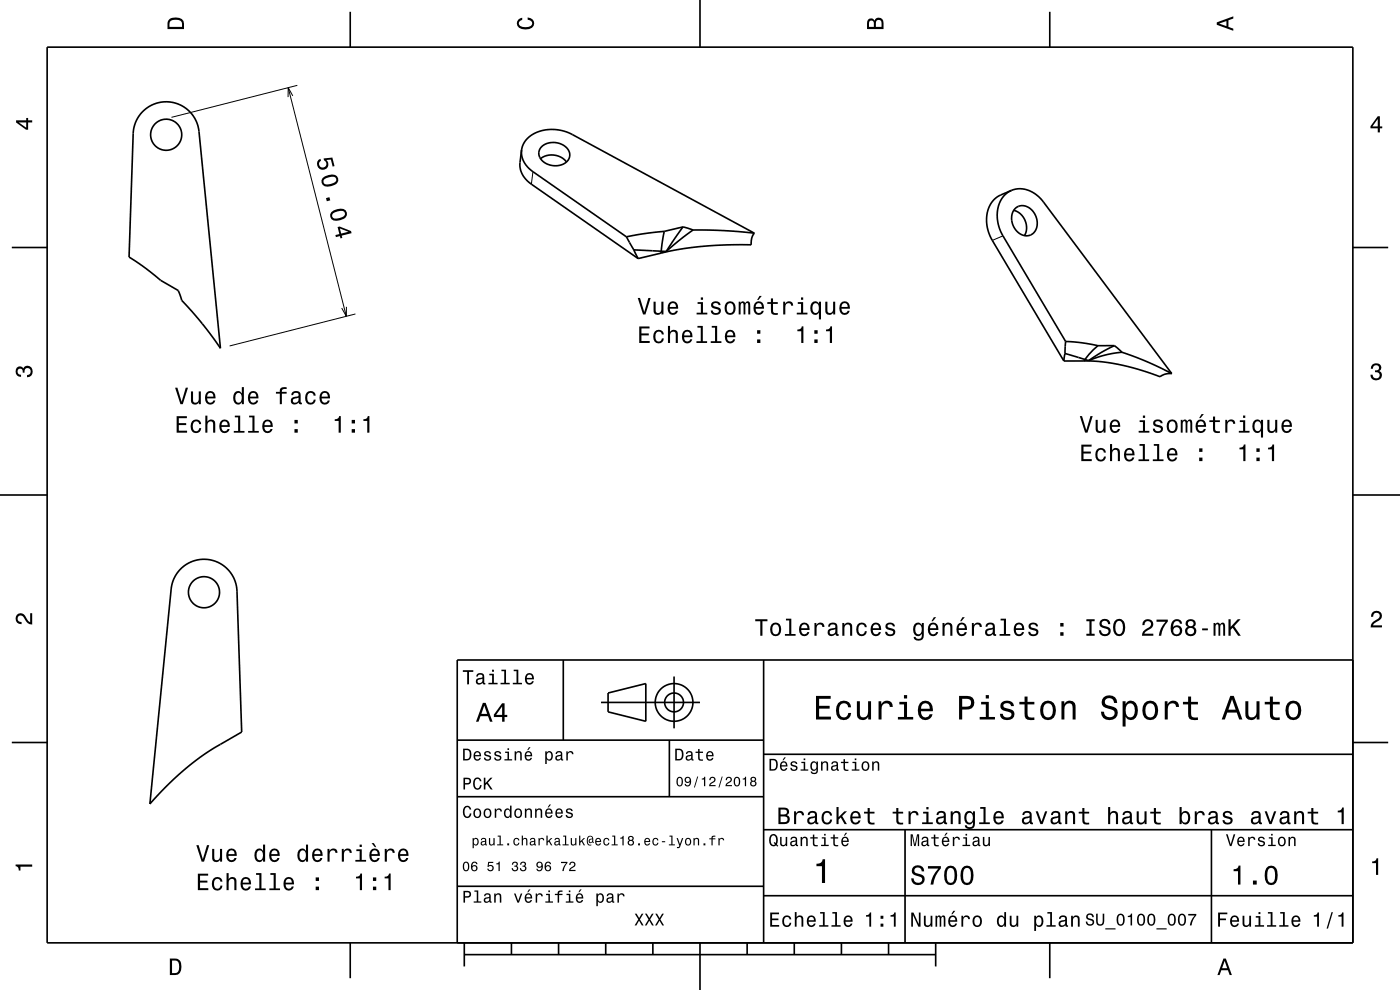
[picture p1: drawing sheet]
<svg xmlns="http://www.w3.org/2000/svg" width="297mm" height="210mm" viewBox="0 0 297 210" stroke-linecap="round" stroke-linejoin="round" font-family="sans-serif">
<path d="M61.1 18.6l12.4 48.5M63.1 18.1l-26.7 6.8M62.1 20.3l-1-1.7v2M113.1 36.4l-.4 2.7M212.8 50l-2.3 1M73.5 65.1v2l-1-1.8M75.4 66.6l-26.7 6.8" fill="none" stroke="#000" stroke-width=".21"/>
<g fill="none" stroke="#000" stroke-width=".35">
<path d="M10 10h277v190h-277zM74.3 2.5v7.5M148.5 0v10M222.7 2.5v7.5M30.2 23.8a7 7 0 0 1 7.3-1.8 7 7 0 0 1 4.7 5.9l4.6 46-3-4.1-3.6-4.3a5.9 5.9 0 0 1-2.2-3.4l-.2-.5-3.7-2.1-3.5-2.8-3.2-2.2 .9-26.1a7 7 0 0 1 1.9-4.6zM110.6 31.8a5 5 0 0 0 2.5 4.6l19.8 13.8M110.6 31.8a5.8 5.8 0 0 1 6-4.3 9.2 9.2 0 0 1 4.8 1l38.6 21M110.6 31.8l-.3 2.7a5 5 0 0 0 2.4 4.6l22.7 15.7M114.7 33.7a4 4 0 0 1 5.5 .7M114.9 31.2a3.8 3.8 0 0 1 5.9 1.2 2.44 2.44 0 0 1-2.7 2.8 3.2 3.2 0 0 1-3.8-2.9zM2.5 52.5h7.5M132.9 50.2l1.6 2.8"/>
<path d="M134.5 53l6.8 .3M134.5 53l.9 1.8M140.2 53.7l-4.8 1.1M140.9 49.1l-4.6 .5-3.4 .6M140.9 49.1l-.7 4.6M144.9 48.1l-3.6 5.2M144.9 48.1l2.1 .7M144.9 48.1l-4 1M147 48.8l6.5 .1 6.5 .6M147 48.8l-2.8 2.1-2.9 2.4M160 49.5l-.5 1-.1 1.4-5.4 .1-4.7 .2-4.7 .6-4.4 .9M214.6 40.4a6.1 6.1 0 0 0-2.7 7.7l.9 1.9 13.3 22.4"/>
<path d="M214.6 40.4a5.8 5.8 0 0 1 6.8 2.5l27.2 36.4M214.6 40.4l-2.3 1a6.1 6.1 0 0 0-2.7 7.6l.8 1.9 15.3 25.7M215 44.6a3.8 3.8 0 0 1 2.3 5.4M215.4 44.2a2.7 2.7 0 0 1 4.2 1.3 2.95 2.95 0 0 1-1.4 4.5 3.6 3.6 0 0 1-3.5-4.5zM287 52.5h7.5M225.9 75l4.3 1.3M225.9 75l-.2 1.6M226.1 72.4l-.2 2.6M226.1 72.4l3.3 .3 3.5 .6M229.9 76.6l3.4 .1 3.6 .5 3.7 .9 4.3 1.4a1.46 1.46 0 0 0 1.4 .3l1-.5h1.3M229.9 76.6h-4.2M230.2 76.3l-.3 .3"/>
<path d="M230.2 76.3l.7 .2M232.9 73.3l-1 .9-1.7 2.1M236.4 73.3l-2.8 1.5-2.7 1.7M236.4 73.3l1.6 1.4M236.4 73.3h-3.5M238 74.7l5.2 2 5.4 2.6M238 74.7l-3.6 .6-3.5 1.2M0 105h10M287 105h10M38.3 120.7a7 7 0 0 1 7.6-1.6 7 7 0 0 1 4.4 6.3l1 29.9-6.4 3.7-4.2 2.9-4.3 3.9-4.6 4.7 4.5-45.6a7 7 0 0 1 2-4.2zM119.5 140v17M162 140v60"/>
<path d="M287 140h-190v60M2.5 157.5h7.5M97 157h65M127.5 149h21M129 147l8-2v8l-8-2zM142 157v12M143 143.5v11M287 157.5h7.5M97 169h65M162 176h125M162 160h125M192 176v24"/>
<path d="M257 176v24M97 188h65M162 190h125M74.3 200v7.5M98.5 202.5h100M98.5 200v5M108.5 200v2.5M118.5 200v2.5M128.5 200v2.5M138.5 200v2.5M148.5 200v10M158.5 200v2.5"/>
<path d="M168.5 200v2.5M178.5 200v2.5M188.5 200v2.5M198.5 200v5M222.7 200v7.5"/>
<circle cx="35.3" cy="28.6" r="3.3"/>
<circle cx="43.3" cy="125.6" r="3.3"/>
<circle cx="143" cy="149" r="2"/>
<circle cx="143" cy="149" r="4"/>
</g>
<g fill="#000">
<path d="M36 4a2.18 2.18 0 0 0-.5 2.2h3.5v-1.2a1.43 1.43 0 0 0-1.7-1.3zM36.3 4.4a2.15 2.15 0 0 1 2.2 .3l.1 1h-2.6v-1z" fill-rule="evenodd"/>
<path d="M109.9 4.2l.9-.4v.4a.7 .7 0 0 0-.7 .5 .7 .7 0 0 0 .3 .8 1.7 1.7 0 0 0 2.5-.5 .9 .9 0 0 0-1-.8v-.5a1.24 1.24 0 0 1 1.4 1.1 1.24 1.24 0 0 1-1 1.4 2.22 2.22 0 0 1-2.5-.7l-.2-.5z" fill-rule="evenodd"/>
<path d="M184.2 4.2l-.3 .7v1.3h3.5v-1.3a.98 .98 0 0 0-.7-1.1 .98 .98 0 0 0-1.2 .6 .84 .84 0 0 0-1.3-.2zM184.5 4.5a.54 .54 0 0 1 .6-.1 .54 .54 0 0 1 .3 .6v.7h-1zM185.9 4.4a.62 .62 0 0 1 .8-.1 .62 .62 0 0 1 .3 .6v.8h-1.2z" fill-rule="evenodd"/>
<path d="M258.1 4.7v.6l3.5 1.2v-.4l-1-.4v-1.4l1-.4v-.4zM258.6 5l1.6-.5v1z" fill-rule="evenodd"/>
<path d="M3.4 25.5v.5l2.1 1.5h.5v-1.5h.8v-.5h-.8v-.5h-.4v.5zM4 26h1.6v1.1z" fill-rule="evenodd"/>
<path d="M67.6 33.9a1.21 1.21 0 0 0-.1 1.7 1.21 1.21 0 0 0 1.7 .1 1.21 1.21 0 0 0 0-1.8l1-.1 .4 1.5 .4-.1-.5-1.8-1.9 .2 .1 .4a.8 .8 0 0 1 .6 1.1 .8 .8 0 0 1-1.3 .3 .8 .8 0 0 1 .1-1.3l-.1-.4zM68.4 37.8a1.13 1.13 0 0 0-.1 1.2 1.13 1.13 0 0 0 1.2 .6 2.3 2.3 0 0 0 2.3-1.2 1.14 1.14 0 0 0-1.3-1.4l-1.6 .4zM68.8 38a2.75 2.75 0 0 1 2.4-.3l.1 .6a2.38 2.38 0 0 1-2.5 .7l-.2-.7zM69.2 42l.1 .7 .8-.2-.2-.7zM70.3 45a1.13 1.13 0 0 0-.1 1.3 1.13 1.13 0 0 0 1.1 .5 2.3 2.3 0 0 0 2.3-1.2 1.14 1.14 0 0 0-1.3-1.3l-1.5 .3zM70.7 45.3a2.72 2.72 0 0 1 2.3-.4l.2 .7a2.37 2.37 0 0 1-2.6 .6l-.1-.7zM71.6 48.2l.4 1.4-.8 .3 .1 .4 .8-.2 .1 .5 .4-.1-.1-.5 2.1-.5-.1-.5-2.5-1zM72.1 48.5l1.8 .7-1.5 .3z" fill-rule="evenodd"/>
<path d="M292.3 24.7l-1.6 2.1v.4h1.6v.9h.4v-.9h.5v-.4h-.5v-2.1zM292.3 25.2v1.6h-1.1z" fill-rule="evenodd"/>
<path d="M135.6 69.3v3.5h2.2v-.5h-1.7v-1.2h1.5v-.4h-1.5v-1h1.7v-.4zM138.9 70.3a1.52 1.52 0 0 0 .8 2.5 1.05 1.05 0 0 0 1.1-1h-.4a.67 .67 0 0 1-.6 .7 .67 .67 0 0 1-.7-.6 1.12 1.12 0 0 1 .6-1.6 .6 .6 0 0 1 .7 .6h.4a1.09 1.09 0 0 0-.7-.9 1.09 1.09 0 0 0-1.2 .3zM141.7 69.1v3.7h.4v-1.6a.63 .63 0 0 1 .4-.8 .63 .63 0 0 1 .8 .4l.1 2h.4v-1.8a.88 .88 0 0 0-.6-1 .88 .88 0 0 0-1.1 .4v-1.3zM145 70.3a1.54 1.54 0 0 0 .8 2.5 1.06 1.06 0 0 0 1.1-.8h-.5l-.2 .3-.4 .1a.75 .75 0 0 1-.7-.9h1.8a1.17 1.17 0 0 0-.5-1.3 1.17 1.17 0 0 0-1.4 .1zM145.3 70.5a.66 .66 0 0 1 .8-.1 .66 .66 0 0 1 .3 .8h-1.3zM148 69.1v.4h.7v2.9h-1v.4h2.3v-.4h-.9v-3.3zM151 69.1v.4h.7v2.9h-.9v.4h2.2v-.4h-.9v-3.3zM154.1 70.3a1.54 1.54 0 0 0 .8 2.5 1.06 1.06 0 0 0 1.1-.8h-.5l-.2 .3-.4 .1a.76 .76 0 0 1-.7-.9h1.8a1.17 1.17 0 0 0-.5-1.3 1.17 1.17 0 0 0-1.4 .1zM154.4 70.5a.66 .66 0 0 1 .8-.1 .66 .66 0 0 1 .4 .8h-1.4zM160.6 72v.8h.7v-.8zM160.6 70v.8h.7v-.8z" fill-rule="evenodd"/>
<path d="M135.3 63.2l1.1 3.5h.5l1.1-3.5h-.5l-.8 3-.9-3zM138.6 64v1.8a.89 .89 0 0 0 .7 1 .89 .89 0 0 0 1-.5v.4h.5v-2.7h-.5v1.6a.64 .64 0 0 1-.4 .7 .64 .64 0 0 1-.8-.3v-2zM141.9 64.3a1.54 1.54 0 0 0 .8 2.5 1.05 1.05 0 0 0 1.1-.9h-.4l-.2 .4-.4 .1a.75 .75 0 0 1-.7-.9h1.8a1.16 1.16 0 0 0-.5-1.4 1.16 1.16 0 0 0-1.5 .2zM142.3 64.5a.66 .66 0 0 1 .8-.1 .66 .66 0 0 1 .3 .7h-1.3zM148 64.1v.4h.7v1.8h-.9v.4h2.2v-.4h-.9v-2.2zM148.7 63.1v.5h.4v-.5zM151.1 64.1a.75 .75 0 0 0-.2 .9 .75 .75 0 0 0 .7 .5l.9 .3a.63 .63 0 0 1-.6 .7 .63 .63 0 0 1-.7-.6h-.4a1.07 1.07 0 0 0 1.2 .9 1.07 1.07 0 0 0 .9-1.2l-.4-.4-1.1-.3a.54 .54 0 0 1 .4-.7 .54 .54 0 0 1 .6 .5h.5a1.03 1.03 0 0 0-.7-.8 1.03 1.03 0 0 0-1.1 .2zM154 64.3a1.53 1.53 0 0 0 .9 2.5 1.48 1.48 0 0 0 1.2-1.4 1.48 1.48 0 0 0-1.2-1.5l-.5 .1zM154.4 64.6a.67 .67 0 0 1 .7-.3 .67 .67 0 0 1 .5 .6 1.11 1.11 0 0 1-.7 1.5 1.17 1.17 0 0 1-.5-1.8zM156.7 64v2.7h.4v-1.8l.2-.6h.3l.1 .3v2.1h.4v-2.1l.4-.3 .2 .1v.4v1.9h.5v-1.9a.69 .69 0 0 0-.6-.9l-.5 .4-.2-.3-.3-.1-.5 .4v-.3zM161.1 62.8l-.5 .8h.3l.7-.8zM160.1 64.3a1.54 1.54 0 0 0 .8 2.5 1.06 1.06 0 0 0 1.1-.9h-.4l-.2 .4-.4 .1a.75 .75 0 0 1-.7-.9h1.8a1.17 1.17 0 0 0-.5-1.4 1.17 1.17 0 0 0-1.5 .2zM160.5 64.5a.66 .66 0 0 1 .8-.1 .66 .66 0 0 1 .3 .7h-1.3zM163.5 63.3v.8h-.7v.4h.7l.1 1.8a1.05 1.05 0 0 0 1.4 .5v-.4a.68 .68 0 0 1-1-.4v-1.5h1v-.4h-1v-.8zM166.2 64v2.7h.4v-1.5a.66 .66 0 0 1 .4-.8 .66 .66 0 0 1 .8 .2v.2h.5a.89 .89 0 0 0-.7-.9 .89 .89 0 0 0-1 .5v-.4zM169.2 64.1v.4h.7v1.8h-.9v.4h2.3v-.4h-.9v-2.2zM169.9 63.1v.5h.5v-.5zM172.2 64.3a1.57 1.57 0 0 0 .7 2.5l.5-.1 .3-.4v1.5h.5v-3.8h-.5v.4l-.1-.2a.87 .87 0 0 0-1.4 .1zM172.5 64.6a.62 .62 0 0 1 .7-.3 .62 .62 0 0 1 .5 .6 1.11 1.11 0 0 1-.7 1.5 1.19 1.19 0 0 1-.5-1.8zM175.1 64v1.8a.89 .89 0 0 0 .6 1 .89 .89 0 0 0 1.1-.5v.4h.4v-2.7h-.5v1.6a.65 .65 0 0 1-.3 .7 .65 .65 0 0 1-.9-.3v-2zM178.4 64.3a1.54 1.54 0 0 0 .8 2.5 1.06 1.06 0 0 0 1.1-.9h-.5l-.2 .4-.4 .1a.76 .76 0 0 1-.7-.9h1.8a1.17 1.17 0 0 0-.5-1.4 1.17 1.17 0 0 0-1.4 .2zM178.7 64.5a.66 .66 0 0 1 .8-.1 .66 .66 0 0 1 .3 .7h-1.3z" fill-rule="evenodd"/>
<path d="M169.2 69.9v.4h.8v2.5h.4v-3.6h-.3a.77 .77 0 0 1-.9 .7zM172.8 72v.8h.7v-.8zM172.8 70v.8h.7v-.8zM175.2 69.9v.4h.9v2.5h.4v-3.6h-.3a.77 .77 0 0 1-1 .7z" fill-rule="evenodd"/>
<path d="M291.1 77.4a1.08 1.08 0 0 1 1.4-.2 1.08 1.08 0 0 1 .4 1.2l-.3 .3a1.06 1.06 0 0 1 .5 1.3 1.06 1.06 0 0 1-1.2 .7 1.1 1.1 0 0 1-1.2-1.2h.5a.71 .71 0 0 0 1 .8 .71 .71 0 0 0 .1-1.3h-.6v-.4a.61 .61 0 0 0 .8-.3 .61 .61 0 0 0-.2-.8 .61 .61 0 0 0-.9 .2l-.1 .5h-.5z" fill-rule="evenodd"/>
<path d="M3.6 78a.86 .86 0 0 1 1.4 .2 1.06 1.06 0 0 1 1.2-.6 1.06 1.06 0 0 1 .7 1.2 1.1 1.1 0 0 1-1.2 1.2v-.4a.71 .71 0 0 0 .8-1 .71 .71 0 0 0-1.3-.1v.6h-.4a.61 .61 0 0 0-.3-.8 .61 .61 0 0 0-.8 .2 .61 .61 0 0 0 .2 .8l.6 .2v.4a1.15 1.15 0 0 1-1.2-.6 1.15 1.15 0 0 1 .3-1.3z" fill-rule="evenodd"/>
<path d="M37.5 88.3v3.5h2.2v-.4h-1.8v-1.2h1.6v-.4h-1.6v-1.1h1.7v-.4zM40.7 89.4a1.53 1.53 0 0 0 .9 2.5 1.06 1.06 0 0 0 1.1-1.1h-.4a.67 .67 0 0 1-.7 .7 .67 .67 0 0 1-.7-.6 1.12 1.12 0 0 1 .7-1.5 .59 .59 0 0 1 .6 .6h.5a1.09 1.09 0 0 0-.8-1 1.09 1.09 0 0 0-1.2 .4zM43.6 88.2v3.6h.4v-1.6a.63 .63 0 0 1 .4-.8 .63 .63 0 0 1 .8 .4v2h.5v-1.8a.88 .88 0 0 0-.6-1 .88 .88 0 0 0-1.1 .5v-1.3zM46.8 89.4a1.55 1.55 0 0 0 .8 2.5 1.07 1.07 0 0 0 1.1-.9h-.4l-.2 .4-.4 .1a.76 .76 0 0 1-.7-.9h1.8a1.17 1.17 0 0 0-.5-1.4 1.17 1.17 0 0 0-1.5 .2zM47.2 89.6a.66 .66 0 0 1 .8-.2 .66 .66 0 0 1 .3 .8h-1.3zM49.8 88.2v.3h.7v2.9h-.9v.4h2.3v-.4h-.9v-3.2zM52.9 88.2v.3h.6v2.9h-.9v.4h2.3v-.4h-.9v-3.2zM55.9 89.4a1.55 1.55 0 0 0 .8 2.5 1.07 1.07 0 0 0 1.1-.9h-.4l-.2 .4-.4 .1a.76 .76 0 0 1-.7-.9h1.8a1.17 1.17 0 0 0-.5-1.4 1.17 1.17 0 0 0-1.5 .2zM56.3 89.6a.66 .66 0 0 1 .8-.2 .66 .66 0 0 1 .3 .8h-1.3zM62.5 91v.8h.7v-.8zM62.5 89.1v.7h.7v-.7z" fill-rule="evenodd"/>
<path d="M37.1 82.2l1.2 3.5h.5l1.1-3.5h-.5l-.9 3-.9-3zM40.5 83v1.8a.89 .89 0 0 0 .6 1 .89 .89 0 0 0 1.1-.5v.4h.4v-2.7h-.4v1.6a.65 .65 0 0 1-.4 .8 .65 .65 0 0 1-.8-.3v-2.1zM43.8 83.3a1.54 1.54 0 0 0 .8 2.5 1.07 1.07 0 0 0 1.1-.8h-.5l-.2 .3-.4 .1a.76 .76 0 0 1-.7-.9h1.8a1.16 1.16 0 0 0-.5-1.4 1.16 1.16 0 0 0-1.4 .2zM44.1 83.5a.66 .66 0 0 1 .8-.1 .66 .66 0 0 1 .4 .7h-1.4zM49.8 83.3a1.58 1.58 0 0 0 .7 2.5l.5-.1 .3-.4v.4h.4v-3.6h-.4v1.3a.9 .9 0 0 0-1.5-.1zM50.1 83.6a.62 .62 0 0 1 .7-.2 .62 .62 0 0 1 .4 .5 1.12 1.12 0 0 1-.6 1.5 1.19 1.19 0 0 1-.5-1.8zM52.9 83.3a1.54 1.54 0 0 0 .8 2.5 1.06 1.06 0 0 0 1.1-.8h-.5l-.2 .3-.4 .1a.76 .76 0 0 1-.6-.9h1.7a1.16 1.16 0 0 0-.5-1.4 1.16 1.16 0 0 0-1.4 .2zM53.2 83.5a.66 .66 0 0 1 .8-.1 .66 .66 0 0 1 .4 .7h-1.3zM58.5 83.1v.4h.9v2.2h.4v-2.2h1v-.4h-1v-.3l.3-.3h.7v-.4a1.04 1.04 0 0 0-1.4 .8v.2zM62.1 83.2l-.3 .6h.4a.55 .55 0 0 1 .7-.5 .55 .55 0 0 1 .3 .8h-.2a1 1 0 0 0-1 .2 1 1 0 0 0-.3 1.1 .93 .93 0 0 0 1.7 0l.1 .3h.5v-.3h-.2v-1.7a1.02 1.02 0 0 0-.7-.8 1.02 1.02 0 0 0-1 .3zM62.2 84.7l1.1-.3a.77 .77 0 0 1-.2 .8 .77 .77 0 0 1-.9 .1l-.1-.3zM65 83.3a1.53 1.53 0 0 0 .9 2.5 1.06 1.06 0 0 0 1.1-1h-.4a.67 .67 0 0 1-.7 .6 .67 .67 0 0 1-.7-.6 1.12 1.12 0 0 1 .7-1.5 .59 .59 0 0 1 .6 .6h.5a1.09 1.09 0 0 0-.8-.9 1.09 1.09 0 0 0-1.2 .3zM68.1 83.3a1.54 1.54 0 0 0 .8 2.5 1.06 1.06 0 0 0 1.1-.8h-.5l-.2 .3-.4 .1a.76 .76 0 0 1-.7-.9h1.8a1.16 1.16 0 0 0-.5-1.4 1.16 1.16 0 0 0-1.4 .2zM68.4 83.5a.66 .66 0 0 1 .8-.1 .66 .66 0 0 1 .4 .7h-1.4z" fill-rule="evenodd"/>
<path d="M71 88.9v.4h.8v2.5h.5v-3.5h-.3a.78 .78 0 0 1-1 .6zM74.6 91v.8h.7v-.8zM74.6 89.1v.7h.7v-.7zM77.1 88.9v.4h.8v2.5h.5v-3.5h-.4a.77 .77 0 0 1-.9 .6z" fill-rule="evenodd"/>
<path d="M229.4 94.3v3.5h2.2v-.4h-1.7v-1.2h1.5v-.4h-1.5v-1.1h1.7v-.4zM232.7 95.4a1.53 1.53 0 0 0 .8 2.5 1.06 1.06 0 0 0 1.1-1.1h-.4a.67 .67 0 0 1-.6 .7 .67 .67 0 0 1-.7-.6 1.11 1.11 0 0 1 .6-1.5 .6 .6 0 0 1 .7 .6h.4a1.09 1.09 0 0 0-.8-1 1.09 1.09 0 0 0-1.1 .4zM235.5 94.2v3.6h.4v-1.5a.64 .64 0 0 1 .4-.8 .64 .64 0 0 1 .8 .3v2h.5v-1.8a.88 .88 0 0 0-.6-.9 .88 .88 0 0 0-1.1 .4v-1.3zM238.7 95.4a1.54 1.54 0 0 0 .8 2.5 1.06 1.06 0 0 0 1.1-.9h-.4l-.2 .4-.4 .1a.76 .76 0 0 1-.7-.9h1.8a1.16 1.16 0 0 0-.5-1.4 1.16 1.16 0 0 0-1.5 .2zM239.1 95.6a.66 .66 0 0 1 .8-.1 .66 .66 0 0 1 .3 .7h-1.3zM241.7 94.2v.4h.7v2.8h-.9v.4h2.3v-.4h-.9v-3.2zM244.8 94.2v.4h.7v2.8h-.9v.4h2.2v-.4h-.9v-3.2zM247.9 95.4a1.54 1.54 0 0 0 .8 2.5 1.05 1.05 0 0 0 1-.9h-.4l-.2 .4-.4 .1a.76 .76 0 0 1-.7-.9h1.8a1.16 1.16 0 0 0-.5-1.4 1.16 1.16 0 0 0-1.4 .2zM248.2 95.6a.66 .66 0 0 1 .8-.1 .66 .66 0 0 1 .3 .7h-1.3zM254.4 97.1v.7h.7v-.7zM254.4 95.1v.8h.7v-.8z" fill-rule="evenodd"/>
<path d="M229.1 88.3l1.1 3.5h.5l1.1-3.5h-.5l-.8 2.9-1-2.9zM232.4 89.1v1.7a.89 .89 0 0 0 .6 1 .89 .89 0 0 0 1.1-.4v.4h.4v-2.7h-.4v1.5a.65 .65 0 0 1-.4 .8 .65 .65 0 0 1-.8-.3v-2zM235.7 89.3a1.54 1.54 0 0 0 .8 2.6 1.06 1.06 0 0 0 1.1-.9h-.4l-.3 .3-.3 .2a.76 .76 0 0 1-.7-1h1.7a1.16 1.16 0 0 0-.4-1.3 1.16 1.16 0 0 0-1.5 .1zM236.1 89.6a.66 .66 0 0 1 .8-.2 .66 .66 0 0 1 .3 .8h-1.3zM241.8 89.2v.3h.7v1.9h-.9v.4h2.2v-.4h-.9v-2.2zM242.5 88.1v.5h.4v-.5zM244.9 89.2a.76 .76 0 0 0-.2 .8 .76 .76 0 0 0 .7 .5l.9 .4a.63 .63 0 0 1-.7 .6 .63 .63 0 0 1-.6-.6h-.4a1.07 1.07 0 0 0 1.2 1 1.07 1.07 0 0 0 .9-1.2l-.4-.4-1.1-.3a.54 .54 0 0 1 .4-.7 .54 .54 0 0 1 .6 .5h.4a1.03 1.03 0 0 0-.6-.9 1.03 1.03 0 0 0-1.1 .3zM247.8 89.3a1.53 1.53 0 0 0 .9 2.6 1.48 1.48 0 0 0 1.1-1.5 1.48 1.48 0 0 0-1.1-1.4l-.5 .1zM248.1 89.6a.67 .67 0 0 1 .7-.2 .67 .67 0 0 1 .5 .6 1.11 1.11 0 0 1-.6 1.5 1.17 1.17 0 0 1-.6-1.9zM250.5 89.1v2.7h.4v-2.1l.2-.3h.3l.1 .2v2.2h.4v-2.1l.4-.4 .2 .2v.4v1.9h.4v-1.9a.69 .69 0 0 0-.5-.9l-.5 .4-.2-.3-.3-.1-.5 .3v-.2zM254.9 87.8l-.5 .9h.3l.7-.9zM253.9 89.3a1.54 1.54 0 0 0 .8 2.6 1.06 1.06 0 0 0 1.1-.9h-.4l-.2 .3-.4 .2a.76 .76 0 0 1-.7-1h1.8a1.16 1.16 0 0 0-.5-1.3 1.16 1.16 0 0 0-1.5 .1zM254.3 89.6a.66 .66 0 0 1 .8-.2 .66 .66 0 0 1 .3 .8h-1.3zM257.3 88.4v.8h-.7v.3h.7l.1 1.8a1.05 1.05 0 0 0 1.4 .5v-.3a.68 .68 0 0 1-1-.4v-1.6h1v-.3h-1v-.8zM259.9 89.1v2.7h.5v-1.6a.67 .67 0 0 1 .3-.8 .67 .67 0 0 1 .9 .3v.2h.5a.89 .89 0 0 0-.7-.9 .89 .89 0 0 0-1.1 .5v-.4zM263 89.2v.3h.7v1.9h-.9v.4h2.3v-.4h-.9v-2.2zM263.7 88.1v.5h.5v-.5zM266 89.3a1.57 1.57 0 0 0 .7 2.6l.5-.2 .3-.3v1.4h.4v-3.7h-.4v.4l-.2-.3a.88 .88 0 0 0-1.3 .1zM266.3 89.6a.62 .62 0 0 1 .7-.2 .62 .62 0 0 1 .5 .6 1.12 1.12 0 0 1-.7 1.5 1.19 1.19 0 0 1-.5-1.9zM268.9 89.1v1.7a.89 .89 0 0 0 .6 1 .89 .89 0 0 0 1-.4v.4h.5v-2.7h-.5v1.5a.65 .65 0 0 1-.4 .8 .65 .65 0 0 1-.8-.3v-2zM272.1 89.3a1.54 1.54 0 0 0 .8 2.6 1.06 1.06 0 0 0 1.1-.9h-.4l-.2 .3-.4 .2a.76 .76 0 0 1-.7-1h1.8a1.16 1.16 0 0 0-.5-1.3 1.16 1.16 0 0 0-1.5 .1zM272.5 89.6a.66 .66 0 0 1 .8-.2 .66 .66 0 0 1 .3 .8h-1.3z" fill-rule="evenodd"/>
<path d="M262.9 95v.3h.9v2.5h.4v-3.5h-.3a.77 .77 0 0 1-1 .7zM266.5 97.1v.7h.7v-.7zM266.5 95.1v.8h.7v-.8zM269 95v.3h.8v2.5h.5v-3.5h-.4a.77 .77 0 0 1-.9 .7z" fill-rule="evenodd"/>
<path d="M3.6 130.4a1.22 1.22 0 0 1 2 .7l.4 .6 .4 .3v-1.9h.4v2.4a1.8 1.8 0 0 1-1.7-1.4 .71 .71 0 0 0-.9-.5 .71 .71 0 0 0-.5 .8 .71 .71 0 0 0 .9 .5v.5a1.18 1.18 0 0 1-1.2-.7 1.18 1.18 0 0 1 .2-1.3z" fill-rule="evenodd"/>
<path d="M160.2 131.4v.4h1.1v3.1h.4v-3.1h1.1v-.4zM163.7 132.4a1.53 1.53 0 0 0 .9 2.6 1.48 1.48 0 0 0 1.1-1.5 1.48 1.48 0 0 0-1.1-1.4l-.5 .1zM164 132.7a.67 .67 0 0 1 .7-.2 .67 .67 0 0 1 .5 .5 1.11 1.11 0 0 1-.6 1.6 1.17 1.17 0 0 1-.6-1.9zM166.7 131.2v.4h.7v2.9h-.9v.4h2.3v-.4h-.9v-3.3zM169.8 132.4a1.55 1.55 0 0 0 .8 2.6 1.07 1.07 0 0 0 1.1-.9h-.4l-.3 .3-.3 .2a.76 .76 0 0 1-.7-1h1.7a1.17 1.17 0 0 0-.4-1.3 1.17 1.17 0 0 0-1.5 .1zM170.2 132.7a.66 .66 0 0 1 .8-.2 .66 .66 0 0 1 .3 .8h-1.3zM172.8 132.2v2.7h.4v-1.6a.66 .66 0 0 1 .4-.8 .66 .66 0 0 1 .8 .3l.1 .2h.4a.89 .89 0 0 0-.7-.9 .89 .89 0 0 0-1 .5v-.4zM175.9 132.3l-.2 .6h.4a.55 .55 0 0 1 .7-.5 .55 .55 0 0 1 .3 .8h-.2a1 1 0 0 0-1 .2 1 1 0 0 0-.3 1.1 .93 .93 0 0 0 1.7 0l.1 .3 .5 .1v-.4h-.2v-1.6a1.02 1.02 0 0 0-.7-.8 1.02 1.02 0 0 0-1.1 .2zM176.1 133.8l1.1-.3a.77 .77 0 0 1-.2 .9 .77 .77 0 0 1-.9 0l-.1-.3zM178.7 132.2v2.7h.4v-1.6a.63 .63 0 0 1 .6-.9 .63 .63 0 0 1 .7 .8v1.7h.4v-1.8a.89 .89 0 0 0-.6-1 .89 .89 0 0 0-1.1 .5v-.4zM182 132.4a1.53 1.53 0 0 0 .8 2.6 1.07 1.07 0 0 0 1.1-1.1h-.4a.67 .67 0 0 1-.7 .7 .67 .67 0 0 1-.7-.6 1.11 1.11 0 0 1 .7-1.6 .59 .59 0 0 1 .7 .6h.4a1.09 1.09 0 0 0-.8-.9 1.09 1.09 0 0 0-1.1 .3zM185 132.4a1.55 1.55 0 0 0 .8 2.6 1.07 1.07 0 0 0 1.1-.9h-.5l-.2 .3-.4 .2a.76 .76 0 0 1-.6-1h1.7a1.17 1.17 0 0 0-.5-1.3 1.17 1.17 0 0 0-1.4 .1zM185.3 132.7a.66 .66 0 0 1 .8-.2 .66 .66 0 0 1 .4 .8h-1.3zM188.1 132.3a.75 .75 0 0 0-.2 .8 .75 .75 0 0 0 .7 .5l.9 .4a.63 .63 0 0 1-.6 .6 .63 .63 0 0 1-.7-.6h-.4a1.07 1.07 0 0 0 1.2 .9 1.07 1.07 0 0 0 .9-1.2l-.4-.3-1.1-.3a.53 .53 0 0 1 .4-.7 .53 .53 0 0 1 .6 .5h.5a1.03 1.03 0 0 0-.7-.9 1.03 1.03 0 0 0-1.1 .3zM194 132.4a1.58 1.58 0 0 0 .8 2.6l.4-.2 .4-.4a.73 .73 0 0 1-.4 1 .73 .73 0 0 1-.9-.3h-.5a1.1 1.1 0 0 0 1.3 .8 1.1 1.1 0 0 0 .9-1.2v-2.5h-.4v.4l-.4-.4a.9 .9 0 0 0-1.2 .2zM194.3 132.7a.63 .63 0 0 1 .7-.2 .63 .63 0 0 1 .5 .6 1.11 1.11 0 0 1-.7 1.5 1.19 1.19 0 0 1-.5-1.9zM198.1 130.9l-.5 .9h.3l.7-.9zM197.1 132.4a1.54 1.54 0 0 0 .8 2.6 1.06 1.06 0 0 0 1.1-.9h-.4l-.2 .3-.4 .2a.76 .76 0 0 1-.7-1h1.8a1.16 1.16 0 0 0-.5-1.3 1.16 1.16 0 0 0-1.5 .1zM197.5 132.7a.66 .66 0 0 1 .8-.2 .66 .66 0 0 1 .3 .8h-1.3zM199.9 132.2v2.7h.5v-1.6a.63 .63 0 0 1 .5-.9 .63 .63 0 0 1 .7 .8v1.7h.4v-1.8a.89 .89 0 0 0-.6-1 .89 .89 0 0 0-1 .5v-.4zM204.2 130.9l-.5 .9h.3l.7-.9zM203.2 132.4a1.54 1.54 0 0 0 .8 2.6 1.07 1.07 0 0 0 1.1-.9h-.4l-.3 .3-.3 .2a.76 .76 0 0 1-.7-1h1.7a1.16 1.16 0 0 0-.4-1.3 1.16 1.16 0 0 0-1.5 .1zM203.6 132.7a.66 .66 0 0 1 .8-.2 .66 .66 0 0 1 .3 .8h-1.3zM206.2 132.2v2.7h.4v-1.6a.66 .66 0 0 1 .4-.8 .66 .66 0 0 1 .8 .3v.2h.5a.89 .89 0 0 0-.7-.9 .89 .89 0 0 0-1 .5v-.4zM209.3 132.3l-.2 .6h.4a.55 .55 0 0 1 .6-.5 .55 .55 0 0 1 .4 .8h-.2a1 1 0 0 0-1 .2 1 1 0 0 0-.3 1.1 .93 .93 0 0 0 1.7 0l.1 .3 .5 .1v-.4h-.2v-1.6a1.02 1.02 0 0 0-.7-.8 1.02 1.02 0 0 0-1.1 .2zM209.5 133.8l1.1-.3a.77 .77 0 0 1-.2 .9 .77 .77 0 0 1-.9 0zM212.3 131.2v.4h.7v2.9h-.9v.4h2.2v-.4h-.9v-3.3zM215.4 132.4a1.55 1.55 0 0 0 .8 2.6 1.07 1.07 0 0 0 1-.9h-.4l-.2 .3-.4 .2a.76 .76 0 0 1-.7-1h1.8a1.17 1.17 0 0 0-.5-1.3 1.17 1.17 0 0 0-1.4 .1zM215.7 132.7a.66 .66 0 0 1 .8-.2 .66 .66 0 0 1 .3 .8h-1.3zM218.4 132.3a.75 .75 0 0 0-.2 .8 .75 .75 0 0 0 .7 .5l.9 .4a.63 .63 0 0 1-.6 .6 .63 .63 0 0 1-.6-.6h-.5a1.07 1.07 0 0 0 1.2 .9 1.07 1.07 0 0 0 .9-1.2l-.4-.3-1.1-.3a.54 .54 0 0 1 .5-.7 .54 .54 0 0 1 .6 .5h.4a1.03 1.03 0 0 0-.7-.9 1.03 1.03 0 0 0-1.1 .3zM224.9 134.1v.8h.7v-.8zM224.9 132.2v.7h.7v-.7zM230.5 131.4v.4h.6v2.6h-.6v.5h1.7v-.5h-.6v-2.6h.6v-.4zM233.5 131.6a.97 .97 0 0 0-.2 1 .97 .97 0 0 0 .9 .6 .77 .77 0 0 1 .9 1 .83 .83 0 0 1-.9 .3 .83 .83 0 0 1-.6-.8h-.5a1.21 1.21 0 0 0 1.5 1.3 1.21 1.21 0 0 0 .8-1.8l-.9-.3a.71 .71 0 0 1-.8-.7 .7 .7 0 0 1 .8-.5 .7 .7 0 0 1 .6 .7h.4a1.17 1.17 0 0 0-.7-1.1 1.17 1.17 0 0 0-1.3 .3zM236.5 131.7a2.52 2.52 0 0 0 .4 3.1 1.21 1.21 0 0 0 1.7-.9 1.93 1.93 0 0 0-.9-2.6l-.8 .1zM237.1 131.8l.3-.1a1.7 1.7 0 0 1 .3 2.7l-.3 .1a1.13 1.13 0 0 1-.8-1.4l.1-.6zM242.7 131.7l-.4 .9h.5a.7 .7 0 0 1 .5-.8 .7 .7 0 0 1 .9 .5 .7 .7 0 0 1-.5 .8 1.8 1.8 0 0 0-1.4 1.8h2.4v-.5h-1.9a2.23 2.23 0 0 1 1.4-1.1 1.13 1.13 0 0 0 .1-1.7 1.13 1.13 0 0 0-1.6 .1zM245.3 131.4v.5h2a5.1 5.1 0 0 0-1.5 3h.5a5.2 5.2 0 0 1 1.4-3v-.5zM248.9 131.6a2.39 2.39 0 0 0 .2 3.3 1.16 1.16 0 0 0 1.5-.4 1.16 1.16 0 0 0-.2-1.5 1.16 1.16 0 0 0-1.6 0 1.02 1.02 0 0 1 .9-1.3 .58 .58 0 0 1 .6 .6h.5a1.11 1.11 0 0 0-.8-.9 1.11 1.11 0 0 0-1.1 .2zM248.8 133.8a.75 .75 0 0 1 1.5 0 .75 .75 0 0 1-1.5 0zM251.8 131.6a.83 .83 0 0 0 .2 1.4 1.11 1.11 0 0 0-.5 1.5 1.11 1.11 0 0 0 1.6 .4 1.03 1.03 0 0 0 .7-.9 1.03 1.03 0 0 0-.6-1 .89 .89 0 0 0 .4-1.1 .89 .89 0 0 0-1-.6zM251.9 133.9a.71 .71 0 0 1 1.4 0 .71 .71 0 0 1-1.4 0zM252 132.3a.6 .6 0 0 1 1.2 0 .6 .6 0 0 1-1.2 0zM255 133.3v.4h1.2v-.4zM257.5 132.2v2.7h.4v-1.9a.49 .49 0 0 1 .3-.6l.3 .3v2.2h.4v-2.1l.3-.4 .2 .2 .1 .4v1.9h.4v-1.9a.69 .69 0 0 0-.5-.9l-.6 .3-.2-.2-.3-.1-.5 .3v-.2zM260.6 131.4v3.5h.5v-1.3l.4-.4 1.2 1.7h.5l-1.4-2.1 1.4-1.4h-.6l-1.5 1.6v-1.6z" fill-rule="evenodd"/>
<path d="M291.2 129.9a1.18 1.18 0 0 1 1.9 .3 1.18 1.18 0 0 1-1 1.7l-.5 .3-.3 .5h1.9v.4h-2.4a1.8 1.8 0 0 1 1.4-1.8 .71 .71 0 0 0 .5-.8 .71 .71 0 0 0-.9-.5 .71 .71 0 0 0-.5 .8h-.4z" fill-rule="evenodd"/>
<path d="M98.2 158.8v2.5h.9a1.37 1.37 0 0 0 .7-2.2 1.56 1.56 0 0 0-1.6-.3zM98.6 159.1a.98 .98 0 0 1 1.1 .7 .98 .98 0 0 1-.6 1.2h-.5zM100.7 159.6a1.04 1.04 0 0 0-.2 1.2 1.04 1.04 0 0 0 1 .5l.5-.5h-.3l-.4 .3a.54 .54 0 0 1-.5-.7h1.3a.83 .83 0 0 0-.4-.9 .83 .83 0 0 0-1 .1zM100.9 159.7l.2-.1a.47 .47 0 0 1 .5 .1 .47 .47 0 0 1 .1 .5h-.9zM102.9 159.5l-.2 .1a.69 .69 0 0 0 .9 .9l.2 .1a.43 .43 0 0 1-.4 .5 .43 .43 0 0 1-.4-.4h-.3a.74 .74 0 0 0 .9 .7 .74 .74 0 0 0 .5-1l-1-.4a.38 .38 0 0 1 .3-.5 .38 .38 0 0 1 .4 .4h.3a.78 .78 0 0 0-1.2-.4zM105.1 159.5l-.2 .1a.69 .69 0 0 0 .9 .9l.2 .1a.43 .43 0 0 1-.4 .5 .43 .43 0 0 1-.5-.4h-.3a.74 .74 0 0 0 .9 .7 .74 .74 0 0 0 .5-1l-.9-.4a.38 .38 0 0 1 .3-.5 .38 .38 0 0 1 .4 .4h.3a.77 .77 0 0 0-1.2-.4zM107.2 159.4v.3h.5v1.3h-.7v.3h1.6v-.3h-.6v-1.6zM107.7 158.7v.4h.3v-.4zM109.2 159.4v1.9h.3v-1.1a.45 .45 0 0 1 .4-.6 .45 .45 0 0 1 .5 .5v1.2h.3v-1.3a.63 .63 0 0 0-.5-.7 .63 .63 0 0 0-.7 .4v-.3zM112.2 158.5l-.4 .6h.3l.5-.6zM111.5 159.6a1.04 1.04 0 0 0-.2 1.2 1.04 1.04 0 0 0 1.1 .5l.5-.5h-.3l-.5 .3a.54 .54 0 0 1-.5-.7h1.3a.83 .83 0 0 0-.4-.9 .83 .83 0 0 0-1 .1zM111.8 159.7l.1-.1a.48 .48 0 0 1 .5 .1 .48 .48 0 0 1 .2 .5h-1zM115.7 159.4v2.7h.3v-1.1a.66 .66 0 0 0 .7 .4 .66 .66 0 0 0 .5-.6 .91 .91 0 0 0 0-1.1 .91 .91 0 0 0-1-.3l-.2 .3v-.3zM116.1 159.8a.45 .45 0 0 1 .5-.2 .45 .45 0 0 1 .3 .4 .65 .65 0 0 1 .1 .8 .65 .65 0 0 1-.7 .2 .98 .98 0 0 1-.2-1.2zM118.1 159.5l-.2 .4h.3a.39 .39 0 0 1 .4-.3 .39 .39 0 0 1 .3 .5h-.1a.65 .65 0 0 0-1 .4 .65 .65 0 0 0 .6 .9l.6-.3 .1 .2h.4v-.2l-.2-.1v-1.1a.72 .72 0 0 0-.5-.6 .72 .72 0 0 0-.7 .2zM118.2 160.6l.8-.3a.55 .55 0 0 1-.2 .7 .55 .55 0 0 1-.6 0zM120.1 159.4v1.9h.4v-1.1a.47 .47 0 0 1 .2-.6 .47 .47 0 0 1 .6 .2v.2h.4a.64 .64 0 0 0-.5-.7 .64 .64 0 0 0-.8 .4v-.3z" fill-rule="evenodd"/>
<path d="M98.2 142.2v.3h.9v2.7h.4v-2.7h.9v-.3zM101.3 143l-.3 .5h.4a.47 .47 0 0 1 .5-.4 .47 .47 0 0 1 .4 .6l-.2 .1a.84 .84 0 0 0-1 .2 .84 .84 0 0 0 0 1.1 .9 .9 0 0 0 1.3-.2l.1 .2 .5 .1v-.3l-.3-.1v-1.3a.87 .87 0 0 0-1.4-.5zM101.4 144.3l.9-.3a.66 .66 0 0 1-.1 .7 .66 .66 0 0 1-.8 .1zM103.8 142.9v.3h.6v1.6h-.8v.4h2v-.4h-.8v-1.9zM104.4 142.1v.4h.4v-.4zM106.4 142.1v.3h.6v2.4h-.8v.4h1.9v-.4h-.7v-2.7zM109 142.1v.3h.6v2.4h-.8v.4h1.9v-.4h-.7v-2.7zM111.6 143.1a1.32 1.32 0 0 0 .7 2.1 .9 .9 0 0 0 .9-.7h-.3l-.2 .3-.4 .1a.65 .65 0 0 1-.6-.8h1.6a1 1 0 0 0-.4-1.2 1 1 0 0 0-1.3 .2zM111.9 143.3a.57 .57 0 0 1 .7-.1 .57 .57 0 0 1 .3 .6h-1.2z" fill-rule="evenodd"/>
<path d="M102.4 149.1l-1.4 4h.5l.4-1.2h1.6l.4 1.2h.6l-1.5-4zM102.7 149.7l.7 1.7h-1.3zM106.5 149.2l-1.7 2.4v.5h1.7v1h.5v-1h.6v-.5h-.6v-2.4zM106.5 149.9v1.7h-1.3z" fill-rule="evenodd"/>
<path d="M143.2 158.8v2.5h.9a1.37 1.37 0 0 0 .7-2.2 1.56 1.56 0 0 0-1.6-.3zM143.6 159.1a.98 .98 0 0 1 1.1 .7 .98 .98 0 0 1-.6 1.2h-.5zM145.7 159.5l-.2 .4h.3a.39 .39 0 0 1 .5-.3 .39 .39 0 0 1 .3 .5h-.2a.65 .65 0 0 0-.9 .4 .65 .65 0 0 0 .5 .9l.7-.3v.2h.4v-.2l-.1-.1-.1-1.1a.73 .73 0 0 0-.4-.6 .73 .73 0 0 0-.8 .2zM145.8 160.6l.8-.3a.55 .55 0 0 1-.1 .7 .55 .55 0 0 1-.7 0zM148.1 158.9v.5h-.5v.3h.5v1.3a.75 .75 0 0 0 1 .4v-.3a.48 .48 0 0 1-.7-.3v-1.1h.7v-.3h-.7v-.5zM150 159.6a1.04 1.04 0 0 0-.2 1.2 1.04 1.04 0 0 0 1.1 .5l.5-.5h-.4l-.4 .3a.54 .54 0 0 1-.5-.7h1.3a.83 .83 0 0 0-.4-.9 .83 .83 0 0 0-1 .1zM150.3 159.7l.1-.1a.48 .48 0 0 1 .5 .1 .48 .48 0 0 1 .2 .5h-1z" fill-rule="evenodd"/>
<path d="M173.1 147.6v5h3.2v-.6h-2.5v-1.7h2.2v-.6h-2.2v-1.5h2.4v-.6zM177.8 149.2a2.59 2.59 0 0 0 .5 3.4 1.58 1.58 0 0 0 2.3-1.4h-.6a.95 .95 0 0 1-.9 1 .95 .95 0 0 1-1-.9 1.59 1.59 0 0 1 .9-2.1 .85 .85 0 0 1 .9 .8h.7a1.56 1.56 0 0 0-1.1-1.3 1.56 1.56 0 0 0-1.7 .5zM181.8 148.8v2.5a1.27 1.27 0 0 0 .9 1.4 1.27 1.27 0 0 0 1.5-.7v.6h.6v-3.8h-.6v2.2a.92 .92 0 0 1-.6 1.1 .92 .92 0 0 1-1.2-.4v-2.9zM186.4 148.8v3.8h.6v-2.2a.95 .95 0 0 1 .5-1.1 .95 .95 0 0 1 1.2 .3l.1 .4h.6a1.28 1.28 0 0 0-1-1.4 1.28 1.28 0 0 0-1.4 .8v-.6zM190.8 148.9v.5h1v2.7h-1.3v.5h3.2v-.5h-1.3v-3.2zM191.8 147.4v.8h.6v-.8zM195.1 149.2a2.62 2.62 0 0 0 .5 3.4 1.57 1.57 0 0 0 2.2-1.1h-.6l-.3 .5-.5 .2a1.08 1.08 0 0 1-1-1.3h2.5a1.66 1.66 0 0 0-.7-2 1.66 1.66 0 0 0-2.1 .3zM195.6 149.5a.94 .94 0 0 1 1.2-.2 .94 .94 0 0 1 .5 1h-1.9zM203.5 147.6v5h.6v-2.1h.8a1.47 1.47 0 0 0 1.8-1.2 1.47 1.47 0 0 0-1.5-1.7zM204.1 148.2a1.6 1.6 0 0 1 1.8 .5 .86 .86 0 0 1 0 .9 .86 .86 0 0 1-.9 .3h-.9zM208.1 148.9v.5h1v2.7h-1.3v.5h3.3v-.5h-1.3v-3.2zM209.1 147.4v.8h.7v-.8zM212.6 148.9a1.08 1.08 0 0 0-.3 1.2 1.08 1.08 0 0 0 1 .7l1.1 .4a.57 .57 0 0 1 .2 .6 .57 .57 0 0 1-.5 .4 .96 .96 0 0 1-1.4-.8h-.6a1.6 1.6 0 0 0 1.3 1.4 1.6 1.6 0 0 0 1.7-.8 1.13 1.13 0 0 0-1-1.6l-1.1-.3-.2-.4a.87 .87 0 0 1 .9-.5 .87 .87 0 0 1 .8 .6h.6a1.41 1.41 0 0 0-2.1-1.1zM217.4 147.8v1.1h-1.1v.5h1.1v2.6l.2 .4 .4 .3h1.4v-.5a.97 .97 0 0 1-1.4-.5v-2.3h1.4v-.5h-1.4v-1.1zM221.1 149.2a2.56 2.56 0 0 0 .5 3.4 1.72 1.72 0 0 0 1.8-.2 1.72 1.72 0 0 0 .6-1.7 1.7 1.7 0 0 0-.9-1.9 1.7 1.7 0 0 0-2 .4zM221.6 149.6a.96 .96 0 0 1 1-.4 .96 .96 0 0 1 .7 .8 1.59 1.59 0 0 1-1 2.2 1.19 1.19 0 0 1-1-1.5zM225.2 148.8v3.8h.6v-2.2a.97 .97 0 0 1 .5-1.1 .97 .97 0 0 1 1.1 .2l.1 .7v2.4h.7v-2.5a1.27 1.27 0 0 0-.9-1.4 1.27 1.27 0 0 0-1.5 .6v-.5zM234.1 147.9a1.38 1.38 0 0 0-.3 1.5 1.38 1.38 0 0 0 1.3 .9 1.25 1.25 0 0 1 1.4 .9 1.15 1.15 0 0 1-1.3 .9 1.15 1.15 0 0 1-1-1.1h-.7a1.8 1.8 0 0 0 1.7 1.8 1.8 1.8 0 0 0 1.9-1.6 1.46 1.46 0 0 0-1.5-1.4l-.6-.2a.83 .83 0 0 1-.5-1.1 .83 .83 0 0 1 1.2-.3l.5 .5 .1 .4h.7a1.67 1.67 0 0 0-1-1.6 1.67 1.67 0 0 0-1.9 .4zM238.2 148.8v5.3h.6v-2.1a1.32 1.32 0 0 0 1.4 .7 1.32 1.32 0 0 0 1.1-1.1 2.43 2.43 0 0 0-.8-2.8 1.21 1.21 0 0 0-1.7 .5v-.5zM239.1 149.6a.9 .9 0 0 1 .9-.4 .9 .9 0 0 1 .7 .8 1.61 1.61 0 0 1-.9 2.2 1.18 1.18 0 0 1-1-1.5zM242.8 149.2a2.56 2.56 0 0 0 .5 3.4 1.72 1.72 0 0 0 1.8-.2 1.72 1.72 0 0 0 .6-1.7 1.7 1.7 0 0 0-.9-1.9 1.7 1.7 0 0 0-2 .4zM243.3 149.6a.96 .96 0 0 1 1-.4 .96 .96 0 0 1 .7 .8 1.59 1.59 0 0 1-1 2.2 1.19 1.19 0 0 1-1-1.5zM247.1 148.8v3.8h.6v-2.2a.95 .95 0 0 1 .5-1.1 .95 .95 0 0 1 1.2 .3l.1 .4h.6a1.28 1.28 0 0 0-1-1.4 1.28 1.28 0 0 0-1.4 .8v-.6zM252 147.8v1.1h-1v.5h1l.1 2.6 .2 .4 .4 .3h1.4v-.5a.97 .97 0 0 1-1.4-.5v-2.3h1.4v-.5h-1.4v-1.1zM261 147.6l-1.8 5h.6l.6-1.4h2l.5 1.4h.7l-1.9-5zM261.4 148.3l.7 2.2h-1.5zM264.2 148.8v2.5a1.27 1.27 0 0 0 .9 1.4 1.27 1.27 0 0 0 1.5-.7v.6h.6v-3.8h-.6v2.2a.92 .92 0 0 1-.6 1.1 .92 .92 0 0 1-1.1-.4l-.1-2.9zM269.4 147.8v1.1h-1.1v.5h1.1v2.6l.2 .4 .4 .3 .7 .1 .8-.1v-.5a.97 .97 0 0 1-1.4-.5l-.1-2.3h1.5v-.5h-1.5v-1.1zM273.1 149.2a2.56 2.56 0 0 0 .6 3.4 1.72 1.72 0 0 0 1.8-.2 1.72 1.72 0 0 0 .6-1.7 1.7 1.7 0 0 0-.9-1.9 1.7 1.7 0 0 0-2.1 .4zM273.6 149.6a.96 .96 0 0 1 1-.4 .96 .96 0 0 1 .7 .8 1.59 1.59 0 0 1-.9 2.2 1.19 1.19 0 0 1-1.1-1.5z" fill-rule="evenodd"/>
<path d="M41.7 179.3l1.1 3.5h.5l1.1-3.5h-.5l-.9 3-.9-3zM45 180.1v1.7a.89 .89 0 0 0 .6 1 .89 .89 0 0 0 1.1-.4v.4h.4v-2.7h-.4v1.5a.64 .64 0 0 1-.4 .8 .64 .64 0 0 1-.8-.3v-2zM48.3 180.4a1.54 1.54 0 0 0 .8 2.5 1.06 1.06 0 0 0 1.1-.9h-.5l-.2 .4-.4 .1a.76 .76 0 0 1-.6-.9h1.7a1.16 1.16 0 0 0-.5-1.4 1.16 1.16 0 0 0-1.4 .2zM48.6 180.6a.66 .66 0 0 1 .8-.2 .66 .66 0 0 1 .4 .8h-1.3zM54.3 180.4a1.57 1.57 0 0 0 .7 2.5l.5-.2 .3-.3v.4h.4v-3.6h-.4v1.3a.89 .89 0 0 0-1.5-.1zM54.6 180.6a.62 .62 0 0 1 .7-.2 .62 .62 0 0 1 .4 .6 1.12 1.12 0 0 1-.6 1.5 1.19 1.19 0 0 1-.5-1.9zM57.4 180.4a1.54 1.54 0 0 0 .8 2.5 1.07 1.07 0 0 0 1.1-.9h-.4l-.3 .4-.3 .1a.76 .76 0 0 1-.7-.9h1.7a1.16 1.16 0 0 0-.5-1.4 1.16 1.16 0 0 0-1.4 .2zM57.7 180.6a.66 .66 0 0 1 .8-.2 .66 .66 0 0 1 .4 .8h-1.3zM63.4 180.4a1.57 1.57 0 0 0 .7 2.5l.5-.2 .3-.3v.4h.5v-3.6h-.5v1.3a.89 .89 0 0 0-1.5-.1zM63.7 180.6a.62 .62 0 0 1 .7-.2 .62 .62 0 0 1 .5 .6 1.12 1.12 0 0 1-.7 1.5 1.19 1.19 0 0 1-.5-1.9zM66.5 180.4a1.55 1.55 0 0 0 .8 2.5 1.07 1.07 0 0 0 1.1-.9h-.4l-.3 .4-.3 .1a.76 .76 0 0 1-.7-.9h1.7a1.17 1.17 0 0 0-.4-1.4 1.17 1.17 0 0 0-1.5 .2zM66.9 180.6a.66 .66 0 0 1 .8-.2 .66 .66 0 0 1 .3 .8h-1.3zM69.5 180.1v2.7h.4v-1.6a.66 .66 0 0 1 .4-.8 .66 .66 0 0 1 .8 .3l.1 .2h.4a.89 .89 0 0 0-.7-.9 .89 .89 0 0 0-1 .5v-.4zM72.5 180.1v2.7h.5v-1.6a.66 .66 0 0 1 .3-.8 .66 .66 0 0 1 .9 .3v.2h.4a.89 .89 0 0 0-.7-.9 .89 .89 0 0 0-1 .5v-.4zM75.6 180.2v.3h.7v1.9h-.9v.4h2.3v-.4h-1v-2.2zM76.3 179.2v.5h.5v-.5zM78.8 178.8l.7 .9h.3l-.5-.9zM78.7 180.4a1.54 1.54 0 0 0 .8 2.5 1.06 1.06 0 0 0 1-.9h-.4l-.2 .4-.4 .1a.76 .76 0 0 1-.7-.9h1.8a1.16 1.16 0 0 0-.5-1.4 1.16 1.16 0 0 0-1.4 .2zM79 180.6a.66 .66 0 0 1 .8-.2 .66 .66 0 0 1 .3 .8h-1.3zM81.6 180.1v2.7h.5v-1.6a.66 .66 0 0 1 .3-.8 .66 .66 0 0 1 .9 .3v.2h.4a.89 .89 0 0 0-.7-.9 .89 .89 0 0 0-1 .5v-.4zM84.7 180.4a1.54 1.54 0 0 0 .8 2.5 1.07 1.07 0 0 0 1.1-.9h-.4l-.2 .4-.4 .1a.76 .76 0 0 1-.7-.9h1.8a1.17 1.17 0 0 0-.5-1.4 1.17 1.17 0 0 0-1.5 .2zM85.1 180.6a.66 .66 0 0 1 .8-.2 .66 .66 0 0 1 .3 .8h-1.3z" fill-rule="evenodd"/>
<path d="M98.3 165v2.5h.4v-1.1a.96 .96 0 0 0 1.2-.7 .66 .66 0 0 0-.7-.7zM98.7 165.3h.4a.43 .43 0 0 1 .5 .4 .43 .43 0 0 1-.5 .4h-.4zM100.6 165.2a1.45 1.45 0 0 0 .7 2.3 .94 .94 0 0 0 .9-1h-.4a.58 .58 0 0 1-.8 .7 1.49 1.49 0 0 1 0-1.9 .51 .51 0 0 1 .8 .4h.3a.85 .85 0 0 0-.6-.8 .85 .85 0 0 0-.9 .3zM102.6 165v2.5h.4v-.9l.3-.3 .8 1.2h.4l-1-1.5 1-1h-.5l-1 1.1v-1.1z" fill-rule="evenodd"/>
<path d="M98.4 171.2a1.45 1.45 0 0 0 .7 2.3 .94 .94 0 0 0 .9-1h-.3a.59 .59 0 0 1-.8 .7 1.31 1.31 0 0 1 .2-2l.3 .1 .2 .4h.4a.85 .85 0 0 0-.6-.8 .85 .85 0 0 0-1 .3zM100.6 171.7a1.04 1.04 0 0 0-.1 1.3 1.04 1.04 0 0 0 1.1 .5 1.04 1.04 0 0 0 .5-1.3 1.04 1.04 0 0 0-1.2-.7zM100.9 171.9a.48 .48 0 0 1 .5-.1 .48 .48 0 0 1 .3 .4 .66 .66 0 0 1 0 .7 .66 .66 0 0 1-.7 .3 .98 .98 0 0 1-.1-1.3zM102.8 171.7a1.04 1.04 0 0 0-.2 1.3 1.04 1.04 0 0 0 1.2 .5 1.04 1.04 0 0 0 .5-1.3 1.04 1.04 0 0 0-1.2-.7zM103 171.9a.48 .48 0 0 1 .5-.1 .48 .48 0 0 1 .4 .4 .66 .66 0 0 1 0 .7 .66 .66 0 0 1-.7 .3 .97 .97 0 0 1-.2-1.3zM105 171.5v2h.3v-1.1a.47 .47 0 0 1 .2-.6 .47 .47 0 0 1 .6 .2l.1 .1h.3a.64 .64 0 0 0-.5-.6 .64 .64 0 0 0-.7 .4v-.4zM107.1 171.7a1.06 1.06 0 0 0-.2 1.2 1.06 1.06 0 0 0 .9 .6l.4-.3v.3h.3v-2.6h-.3v.9a.63 .63 0 0 0-1.1-.1zM107.4 171.9a.44 .44 0 0 1 .4-.1 .44 .44 0 0 1 .4 .4 .65 .65 0 0 1 0 .7 .65 .65 0 0 1-.7 .3l-.2-.4zM109.3 171.7a1.04 1.04 0 0 0-.1 1.3 1.04 1.04 0 0 0 1.1 .5 1.04 1.04 0 0 0 .5-1.3 1.04 1.04 0 0 0-1.2-.7zM109.5 171.9a.48 .48 0 0 1 .6-.1 .48 .48 0 0 1 .3 .4 .66 .66 0 0 1 0 .7 .66 .66 0 0 1-.7 .3 .98 .98 0 0 1-.2-1.3zM111.4 171.5v2h.3v-1.1a.45 .45 0 0 1 .3-.7 .45 .45 0 0 1 .5 .6v1.2h.4v-1.3a.63 .63 0 0 0-.5-.7 .63 .63 0 0 0-.7 .3v-.3zM113.5 171.5v2h.3v-1.1a.45 .45 0 0 1 .3-.6 .45 .45 0 0 1 .6 .2v1.5h.3v-1.3a.63 .63 0 0 0-.4-.7 .63 .63 0 0 0-.8 .3v-.3zM116.5 170.7l-.3 .6h.2l.5-.6zM115.9 171.7a1.04 1.04 0 0 0-.2 1.2 1.04 1.04 0 0 0 1 .6l.5-.6h-.3l-.4 .4a.54 .54 0 0 1-.5-.7h1.2a.83 .83 0 0 0-.3-1 .83 .83 0 0 0-1 .1zM116.1 171.9l.2-.1a.47 .47 0 0 1 .4 .1 .47 .47 0 0 1 .2 .4h-.9zM118 171.7a1.04 1.04 0 0 0-.2 1.2 1.04 1.04 0 0 0 1.1 .6l.5-.6h-.3l-.5 .4a.53 .53 0 0 1-.5-.7h1.3a.83 .83 0 0 0-.3-1 .83 .83 0 0 0-1.1 .1zM118.3 171.9l.1-.1a.47 .47 0 0 1 .5 .1 .47 .47 0 0 1 .2 .4h-1zM120.2 171.6l-.1 .2a.69 .69 0 0 0 .8 .9l.3 .1a.43 .43 0 0 1-.4 .5 .43 .43 0 0 1-.5-.4h-.3a.74 .74 0 0 0 .9 .7 .74 .74 0 0 0 .5-1.1l-1-.3a.38 .38 0 0 1 .3-.5 .38 .38 0 0 1 .5 .3h.3a.77 .77 0 0 0-1.3-.4z" fill-rule="evenodd"/>
<path d="M100.3 177.8v2.1h.2v-.8a.53 .53 0 0 0 .6 .3 .53 .53 0 0 0 .4-.5 .73 .73 0 0 0 0-.8 .73 .73 0 0 0-.8-.3l-.2 .2v-.2zM100.6 178.1l.1-.1a.56 .56 0 0 1 .6 .5 .56 .56 0 0 1-.6 .6l-.2-.3zM102.2 177.9l-.2 .3h.2a.31 .31 0 0 1 .4-.3 .31 .31 0 0 1 .2 .5 .61 .61 0 0 0-.7 .1 .61 .61 0 0 0 0 .7 .61 .61 0 0 0 .8-.1l.1 .2h.3l-.1-.2-.1-.9a.58 .58 0 0 0-.3-.5 .58 .58 0 0 0-.6 .2zM102.3 178.7l.6-.2v.3a.34 .34 0 0 1-.3 .4 .34 .34 0 0 1-.4-.4zM103.7 177.8v1a.51 .51 0 0 0 .4 .6 .51 .51 0 0 0 .6-.3v.2h.2v-1.5h-.2v1.1l-.4 .2-.3-.2v-1.1zM105.6 177.3v.2h.4v1.6h-.5v.2h1.3v-.2h-.6v-1.8zM107.6 178.9v.4h.4v-.4zM109.1 177.9a.83 .83 0 0 0-.2 1 .83 .83 0 0 0 .9 .4l.4-.5h-.3l-.2 .3a.58 .58 0 0 1-.5-.6 .58 .58 0 0 1 .5-.5l.2 .3h.3a.63 .63 0 0 0-.5-.6 .63 .63 0 0 0-.6 .2zM110.7 177.3v2h.2l.1-1.1 .3-.3 .3 .3v1.1h.3v-1a.5 .5 0 0 0-.4-.6 .5 .5 0 0 0-.6 .3v-.7zM112.6 177.9l-.2 .3h.3a.31 .31 0 0 1 .3-.3 .31 .31 0 0 1 .3 .5 .61 .61 0 0 0-.8 .1 .61 .61 0 0 0 0 .7 .61 .61 0 0 0 .8-.1l.1 .2h.3l-.1-.2v-.9a.58 .58 0 0 0-.4-.5 .58 .58 0 0 0-.6 .2zM112.7 178.7l.6-.2v.3a.34 .34 0 0 1-.3 .4 .34 .34 0 0 1-.4-.4zM114.2 177.8v1.5h.3l.1-1.2 .4-.1 .2 .3h.3a.51 .51 0 0 0-.4-.6 .51 .51 0 0 0-.6 .3v-.2zM115.9 177.3v2h.3v-.5l.2-.3 .5 .8h.3l-.6-1 .6-.5h-.3l-.7 .7v-1.2zM117.8 177.9l-.2 .3h.3a.31 .31 0 0 1 .3-.3 .31 .31 0 0 1 .3 .5h-.2a.52 .52 0 0 0-.7 .3 .52 .52 0 0 0 .4 .7l.5-.3 .1 .2h.3l-.1-.2v-.9a.58 .58 0 0 0-.4-.5 .58 .58 0 0 0-.6 .2zM117.9 178.7l.6-.2v.3a.34 .34 0 0 1-.3 .4 .34 .34 0 0 1-.4-.4zM119.5 177.3v.2h.4v1.6h-.6v.2h1.3v-.2h-.5v-1.8zM121.1 177.8v1a.51 .51 0 0 0 .3 .6 .51 .51 0 0 0 .6-.3v.2h.3v-1.5h-.3v1.1l-.4 .2-.3-.2v-1.1zM122.9 177.3v2h.2v-.5l.3-.3 .4 .8h.3l-.6-1 .6-.5h-.3l-.7 .7v-1.2zM124.8 177.4a1.49 1.49 0 0 0 .1 1.9h.6v-.2a.49 .49 0 0 1-.8-.4 .96 .96 0 0 1 .5-1.2l.3 .1 .1 .2a.65 .65 0 0 0-.6 .9l.2 .2 .5-.3v.2h.3l-.1-.2a.96 .96 0 0 0-.7-1.3zM125.1 178.2l.5-.2-.1 .6h-.4zM126.4 177.9a.83 .83 0 0 0-.1 1 .83 .83 0 0 0 .8 .4l.4-.4-.8 .2-.2-.5h1v-.1a.64 .64 0 0 0-.3-.7 .64 .64 0 0 0-.8 .1zM126.6 178.1l.5-.1 .2 .4h-.8zM128.2 177.9a.83 .83 0 0 0-.2 1 .83 .83 0 0 0 .9 .4l.4-.5h-.3l-.2 .3a.58 .58 0 0 1-.6-.6 .58 .58 0 0 1 .6-.5l.2 .3h.3a.62 .62 0 0 0-.5-.6 .62 .62 0 0 0-.6 .2zM129.9 177.3v.2h.4v1.6h-.6v.2h1.3v-.2h-.5v-1.8zM131.6 177.7v.2h.4v1.4h.3v-2zM133.4 177.5l-.2 .5 .3 .2a.62 .62 0 0 0-.1 1 .62 .62 0 0 0 .9 0 .62 .62 0 0 0-.1-1 .58 .58 0 0 0 .1-.8 .58 .58 0 0 0-.9 .1zM133.4 178.8a.41 .41 0 0 1 .8 0 .41 .41 0 0 1-.8 0zM133.5 177.9a.35 .35 0 0 1 .7 0 .35 .35 0 0 1-.7 0zM135.4 178.9v.4h.4v-.4zM136.8 177.9a.83 .83 0 0 0-.1 1 .83 .83 0 0 0 .8 .4l.4-.4-.7 .2-.3-.5h1v-.1a.64 .64 0 0 0-.3-.7 .64 .64 0 0 0-.8 .1zM137 178.1l.5-.1 .2 .4h-.8zM138.6 177.9a.83 .83 0 0 0-.2 1 .83 .83 0 0 0 .9 .4l.4-.5h-.3l-.2 .3a.58 .58 0 0 1-.6-.6 .58 .58 0 0 1 .6-.5l.2 .3h.3a.63 .63 0 0 0-.5-.6 .63 .63 0 0 0-.6 .2zM140.4 178.4v.3h.7v-.3zM142 177.3v.2h.4v1.6h-.5v.2h1.3v-.2h-.5v-1.8zM143.5 177.8l.6 1.6-.1 .2-.4 .1v.2h.4l.2-.2 .8-1.9h-.3l-.5 1.2-.4-1.2zM145.5 177.9a.83 .83 0 0 0-.1 1 .83 .83 0 0 0 .9 .4 .79 .79 0 0 0 .3-1.1 .79 .79 0 0 0-1.1-.3zM145.7 178.1l.1-.1a.56 .56 0 0 1 .6 .5 .56 .56 0 0 1-.6 .6l-.2-.3zM147.1 177.8v1.5h.3v-1.1l.4-.3 .2 .3 .1 1.1h.2v-1a.51 .51 0 0 0-.3-.6 .51 .51 0 0 0-.6 .3v-.2zM149.2 178.9v.4h.4v-.4zM150.5 177.8v.2h.4v1.3h.3v-1.3h.6v-.2h-.6l.1-.3h.5v-.2h-.3a.46 .46 0 0 0-.6 .5zM152.4 177.8v1.5h.3l.1-1.2 .4-.1 .2 .3h.2a.51 .51 0 0 0-.4-.6 .51 .51 0 0 0-.6 .3v-.2z" fill-rule="evenodd"/>
<path d="M143.7 165a1.16 1.16 0 0 0 .5 1.8 1.16 1.16 0 0 0 .5-1.8 .63 .63 0 0 0-1 0zM144 165.1l.2-.1a.98 .98 0 0 1 0 1.6l-.2-.1-.2-.3v-.7zM145.4 165a.66 .66 0 0 0 0 .9 .66 .66 0 0 0 .9 0 .56 .56 0 0 1-.6 .7l-.2-.3h-.3a.7 .7 0 0 0 .9 .5 .7 .7 0 0 0 .5-.8 .81 .81 0 0 0-.2-1 .81 .81 0 0 0-1 0zM145.5 165.4a.42 .42 0 0 1 .8 0 .42 .42 0 0 1-.8 0zM147.9 164.7l-.7 2.3h.2l.7-2.3zM148.9 165.1v.3h.4v1.4h.3v-2zM150.7 164.9l-.2 .6h.2a.4 .4 0 0 1 .3-.5 .4 .4 0 0 1 .5 .3 .4 .4 0 0 1-.3 .5l-.1 .1a.95 .95 0 0 0-.7 .9h1.4v-.3h-1.1l.5-.4a.67 .67 0 0 0 .5-1 .67 .67 0 0 0-1-.2zM153.1 164.7l-.7 2.3h.2l.7-2.3zM154.1 164.9l-.2 .6h.3a.4 .4 0 0 1 .3-.5 .4 .4 0 0 1 .5 .3 .4 .4 0 0 1-.3 .5l-.2 .1a.93 .93 0 0 0-.6 .9h1.4v-.3h-1.1l.5-.4a.67 .67 0 0 0 .5-1 .67 .67 0 0 0-1.1-.2zM155.8 165a1.15 1.15 0 0 0 .5 1.8 1.16 1.16 0 0 0 .5-1.8 .63 .63 0 0 0-1 0zM156.1 165.1l.2-.1a.98 .98 0 0 1 0 1.6l-.2-.1-.2-.3v-.7zM157.6 165.1v.3h.4v1.4h.3v-2zM159.4 164.9l-.2 .5 .2 .3a.62 .62 0 0 0-.1 .9 .62 .62 0 0 0 1 0 .62 .62 0 0 0-.1-.9 .57 .57 0 0 0 0-.9 .57 .57 0 0 0-.8 .1zM159.4 166.2a.41 .41 0 0 1 .8 0 .41 .41 0 0 1-.8 0zM159.5 165.3a.34 .34 0 0 1 .6 0 .34 .34 0 0 1-.6 0z" fill-rule="evenodd"/>
<path d="M163.2 161v2.5h.9a1.37 1.37 0 0 0 .7-2.2 1.58 1.58 0 0 0-1.6-.3zM163.6 161.3a.98 .98 0 0 1 1.1 .7 .98 .98 0 0 1-.6 1.2h-.5zM166.4 160.7l-.4 .6h.2l.5-.6zM165.7 161.7a1.04 1.04 0 0 0-.2 1.2 1.04 1.04 0 0 0 1 .6l.5-.6h-.3l-.4 .4a.54 .54 0 0 1-.5-.7h1.3a.83 .83 0 0 0-.4-1 .83 .83 0 0 0-1 .1zM165.9 161.9l.2-.1a.48 .48 0 0 1 .5 .1 .48 .48 0 0 1 .1 .4h-.9zM167.9 161.6l-.2 .2a.68 .68 0 0 0 .9 .9l.2 .1a.43 .43 0 0 1-.4 .5 .43 .43 0 0 1-.4-.4h-.3a.74 .74 0 0 0 .9 .7 .74 .74 0 0 0 .5-1.1l-1-.3a.38 .38 0 0 1 .3-.5 .38 .38 0 0 1 .4 .4l.3-.1a.78 .78 0 0 0-1.2-.4zM170 161.6v.3h.5v1.3h-.7v.3h1.7v-.3h-.7v-1.6zM170.5 160.9v.3h.3v-.3zM172.1 161.7a1.06 1.06 0 0 0-.2 1.2 1.06 1.06 0 0 0 .9 .6l.4-.3a.52 .52 0 0 1-.2 .7 .52 .52 0 0 1-.7-.3h-.3a.78 .78 0 0 0 .9 .6 .78 .78 0 0 0 .6-.8v-1.9h-.3v.4l-.2-.3a.64 .64 0 0 0-.9 .1zM172.4 161.9a.45 .45 0 0 1 .4-.1 .45 .45 0 0 1 .4 .4 .65 .65 0 0 1 0 .7 .65 .65 0 0 1-.7 .3l-.2-.4zM174.2 161.5v2h.3v-1.1a.45 .45 0 0 1 .3-.6 .45 .45 0 0 1 .5 .2l.1 1.5h.3v-1.3a.63 .63 0 0 0-.5-.7 .63 .63 0 0 0-.7 .3v-.3zM176.6 161.6l-.2 .5h.3a.39 .39 0 0 1 .4-.4 .39 .39 0 0 1 .3 .6h-.1a.65 .65 0 0 0-1 .4 .65 .65 0 0 0 .6 .8l.6-.3 .1 .2 .4 .1-.2-.4v-1a.73 .73 0 0 0-1.2-.5zM176.7 162.7l.8-.2a.55 .55 0 0 1-.2 .6 .55 .55 0 0 1-.6 .1zM178.9 161v.6h-.5v.3h.5l.1 1.3a.75 .75 0 0 0 1 .3v-.3a.48 .48 0 0 1-.7-.2v-1.1h.7v-.3h-.7v-.6zM180.8 161.6v.3h.5v1.3h-.6v.3h1.6v-.3h-.6v-1.6zM181.3 160.9v.3h.4v-.3zM183 161.7a1.04 1.04 0 0 0-.2 1.3 1.04 1.04 0 0 0 1.2 .5 1.04 1.04 0 0 0 .4-1.3 1.04 1.04 0 0 0-1.2-.7zM183.2 161.9a.48 .48 0 0 1 .5-.1 .48 .48 0 0 1 .4 .4 .66 .66 0 0 1 0 .7 .66 .66 0 0 1-.7 .3 .98 .98 0 0 1-.2-1.3zM185 161.5v2h.3v-1.1a.45 .45 0 0 1 .3-.6 .45 .45 0 0 1 .6 .2v1.5h.3v-1.3a.63 .63 0 0 0-.4-.7 .63 .63 0 0 0-.8 .3v-.3z" fill-rule="evenodd"/>
<path d="M163.4 177.2a1.45 1.45 0 0 0 .7 2.3l.5-.2 .3 .3 .2-.2-.3-.3a1.53 1.53 0 0 0-.5-2.2l-.6 .1zM163.8 177.3l.3-.1a1.21 1.21 0 0 1 .5 1.7l-.3-.3-.2 .2 .3 .3a.45 .45 0 0 1-.7-.1 1.62 1.62 0 0 1 .1-1.7zM165.5 177.5v1.3a.63 .63 0 0 0 .4 .7 .63 .63 0 0 0 .8-.3v.3h.3v-2h-.3v1.2a.46 .46 0 0 1-.3 .5 .46 .46 0 0 1-.6-.2v-1.5zM167.9 177.6l-.2 .5h.3a.39 .39 0 0 1 .5-.4 .39 .39 0 0 1 .2 .6h-.1a.65 .65 0 0 0-.9 .4 .65 .65 0 0 0 .5 .8l.6-.3 .1 .2 .4 .1v-.3h-.2v-1.1a.73 .73 0 0 0-1.2-.5zM168 178.7l.8-.2a.55 .55 0 0 1-.2 .6 .55 .55 0 0 1-.6 .1zM169.8 177.5v2h.4v-1.1a.45 .45 0 0 1 .2-.6 .45 .45 0 0 1 .6 .2v1.5h.3v-1.3a.63 .63 0 0 0-.4-.7 .63 .63 0 0 0-.8 .3v-.3zM172.4 177v.6h-.5v.3h.5l.1 1.3a.75 .75 0 0 0 1 .3v-.3a.49 .49 0 0 1-.7-.2v-1.1h.7v-.3h-.7v-.6zM174.3 177.6v.3h.5v1.3h-.6v.3h1.6v-.3h-.6v-1.6zM174.8 176.9v.3h.4v-.3zM176.8 177v.6h-.6v.3h.6v1.3a.74 .74 0 0 0 1 .3v-.3a.49 .49 0 0 1-.7-.2v-1.1h.7v-.3h-.7v-.6zM179.4 176.7l-.4 .6h.2l.5-.6zM178.7 177.7a1.04 1.04 0 0 0-.2 1.2 1.04 1.04 0 0 0 1 .6l.5-.6h-.3l-.4 .4a.54 .54 0 0 1-.5-.7h1.3a.83 .83 0 0 0-.4-1 .83 .83 0 0 0-1 .1zM178.9 177.9l.2-.1a.48 .48 0 0 1 .5 .1 .48 .48 0 0 1 .1 .4h-.9z" fill-rule="evenodd"/>
<path d="M165.1 171.3v3.5h1.3a.98 .98 0 0 0 1.1-.7 .98 .98 0 0 0-.6-1.2 .86 .86 0 0 0 .5-1 .86 .86 0 0 0-1-.6zM165.6 171.7h.7a.53 .53 0 0 1 .6 .6 .53 .53 0 0 1-.6 .5h-.7zM165.6 173.2h.7a.61 .61 0 0 1 .8 .6 .61 .61 0 0 1-.7 .6h-.8zM168.5 172.1v2.7h.4v-1.5a.66 .66 0 0 1 .4-.8 .66 .66 0 0 1 .8 .2v.2h.5a.89 .89 0 0 0-.7-.9 .89 .89 0 0 0-1 .6v-.5zM171.6 172.2l-.2 .7h.3a.55 .55 0 0 1 .7-.5 .55 .55 0 0 1 .4 .7l-.2 .1a1 1 0 0 0-1 .2 1 1 0 0 0-.3 1 .94 .94 0 0 0 1.6 .1l.1 .3h.6v-.3l-.2-.1-.1-1.6a1.02 1.02 0 0 0-.7-.8 1.02 1.02 0 0 0-1 .2zM171.8 173.8l1.1-.4a.77 .77 0 0 1-.2 .9 .77 .77 0 0 1-.9 .1l-.1-.3zM174.6 172.4a1.52 1.52 0 0 0 .8 2.5 1.05 1.05 0 0 0 1.1-1.1h-.4a.67 .67 0 0 1-.6 .7 .67 .67 0 0 1-.7-.6 1.12 1.12 0 0 1 .6-1.5 .6 .6 0 0 1 .7 .6h.4a1.09 1.09 0 0 0-.7-1 1.09 1.09 0 0 0-1.2 .4zM177.5 171.2v3.6h.4v-.9l.5-.5 .8 1.4h.5l-1-1.7 1-1h-.6l-1.2 1.2v-2.1zM180.7 172.4a1.54 1.54 0 0 0 .8 2.5 1.06 1.06 0 0 0 1.1-.9h-.5l-.2 .4-.4 .1a.76 .76 0 0 1-.7-.9h1.8a1.16 1.16 0 0 0-.5-1.4 1.16 1.16 0 0 0-1.4 .2zM181 172.6a.66 .66 0 0 1 .8-.1 .66 .66 0 0 1 .3 .7h-1.3zM184.1 171.4v.8h-.8v.4h.8v1.8a1.05 1.05 0 0 0 1.4 .5v-.4a.68 .68 0 0 1-1-.3v-1.6h1v-.4h-1v-.8zM190.1 171.4v.8h-.7v.4h.7l.1 1.8a1.04 1.04 0 0 0 1.4 .5v-.4a.68 .68 0 0 1-1-.3v-1.6h1v-.4h-1v-.8zM192.7 172.1v2.7h.5v-1.5a.66 .66 0 0 1 .3-.8 .66 .66 0 0 1 .9 .2v.2h.5a.89 .89 0 0 0-.7-.9 .89 .89 0 0 0-1.1 .6v-.5zM195.8 172.2v.4h.7v1.8h-.9v.4h2.3v-.4h-.9v-2.2zM196.5 171.2v.5h.5v-.5zM198.9 172.2l-.2 .7h.4a.55 .55 0 0 1 .6-.5 .55 .55 0 0 1 .4 .7l-.2 .1a1 1 0 0 0-1 .2 1 1 0 0 0-.3 1 .94 .94 0 0 0 1.7 .1l.1 .3h.5v-.3l-.2-.1v-1.6a1.02 1.02 0 0 0-1.8-.6zM199.1 173.8l1.1-.4a.77 .77 0 0 1-.2 .9 .77 .77 0 0 1-.9 .1zM201.7 172.1v2.7h.4v-1.6a.63 .63 0 0 1 .4-.7 .63 .63 0 0 1 .8 .3v2h.5v-1.8a.89 .89 0 0 0-.6-1 .89 .89 0 0 0-1.1 .5v-.4zM204.8 172.4a1.57 1.57 0 0 0 .8 2.5l.5-.1 .3-.4a.73 .73 0 0 1-.3 1 .73 .73 0 0 1-1-.3h-.4a1.1 1.1 0 0 0 1.2 .8 1.1 1.1 0 0 0 .9-1.2v-2.6h-.4v.4l-.3-.4a.89 .89 0 0 0-1.3 .3zM205.2 172.7a.63 .63 0 0 1 .7-.3 .63 .63 0 0 1 .4 .6 1.11 1.11 0 0 1-.6 1.5 1.19 1.19 0 0 1-.5-1.8zM207.9 171.2v.4h.7v2.8h-.9v.4h2.3v-.4h-.9v-3.2zM211 172.4a1.54 1.54 0 0 0 .8 2.5 1.06 1.06 0 0 0 1.1-.9h-.4l-.2 .4-.4 .1a.76 .76 0 0 1-.7-.9h1.8a1.16 1.16 0 0 0-.5-1.4 1.16 1.16 0 0 0-1.5 .2zM211.4 172.6a.66 .66 0 0 1 .8-.1 .66 .66 0 0 1 .3 .7h-1.3zM217.2 172.2l-.3 .7h.4a.55 .55 0 0 1 .7-.5 .55 .55 0 0 1 .3 .7l-.2 .1a1 1 0 0 0-1 .2 1 1 0 0 0-.3 1 .94 .94 0 0 0 1.7 .1l.1 .3h.5v-.3l-.2-.1v-.2v-1.4a1.02 1.02 0 0 0-.7-.8 1.02 1.02 0 0 0-1 .2zM217.3 173.8l1.1-.4a.77 .77 0 0 1-.2 .9 .77 .77 0 0 1-.9 .1l-.1-.3zM219.7 172.1l1 2.7h.5l1-2.7h-.5l-.7 2.2-.8-2.2zM223.2 172.2l-.2 .7h.4a.55 .55 0 0 1 .6-.5 .55 .55 0 0 1 .4 .7l-.2 .1a1 1 0 0 0-1 .2 1 1 0 0 0-.3 1 .94 .94 0 0 0 1.6 .1l.1 .3h.6v-.3l-.2-.1-.1-1.6a1.02 1.02 0 0 0-1.7-.6zM223.4 173.8l1.1-.4a.77 .77 0 0 1-.2 .9 .77 .77 0 0 1-.9 .1zM226 172.1v2.7h.4v-1.6a.64 .64 0 0 1 .4-.7 .64 .64 0 0 1 .8 .3v2h.5v-1.8a.89 .89 0 0 0-.6-1 .89 .89 0 0 0-1.1 .5v-.4zM229.6 171.4v.8h-.8v.4h.8v1.8a1.04 1.04 0 0 0 1.5 .5v-.4a.68 .68 0 0 1-1-.3l-.1-1.6h1.1v-.4h-1.1v-.8zM235.1 171.2v3.6h.4v-1.6a.64 .64 0 0 1 .4-.7 .64 .64 0 0 1 .8 .3v2h.5v-1.8a.88 .88 0 0 0-.6-1 .88 .88 0 0 0-1.1 .5v-1.3zM238.4 172.2l-.3 .7h.4a.55 .55 0 0 1 .7-.5 .55 .55 0 0 1 .4 .7l-.2 .1a1 1 0 0 0-1.1 .2 1 1 0 0 0-.2 1 .94 .94 0 0 0 1.6 .1l.1 .3h.6v-.3l-.3-.1v-1.6a1.02 1.02 0 0 0-1.7-.6zM238.6 173.8l1.1-.4a.77 .77 0 0 1-.2 .9 .77 .77 0 0 1-.9 .1zM241.1 172.1v1.8a.89 .89 0 0 0 .7 1 .89 .89 0 0 0 1-.5v.4h.4v-2.7h-.4v1.6a.65 .65 0 0 1-.4 .7 .65 .65 0 0 1-.8-.3v-2zM244.8 171.4v.8h-.8v.4h.8v1.8a1.04 1.04 0 0 0 1.4 .5v-.4a.68 .68 0 0 1-1-.3v-1.6h1v-.4h-1v-.8zM250.2 171.2v3.6h.5v-.4a.92 .92 0 0 0 1 .5 .92 .92 0 0 0 .7-.8 1.5 1.5 0 0 0-.9-2.1l-.5 .1-.3 .4v-1.3zM250.9 172.7a.63 .63 0 0 1 .7-.3 .63 .63 0 0 1 .4 .6 1.13 1.13 0 0 1-.6 1.5 1.18 1.18 0 0 1-.5-1.8zM253.5 172.1v2.7h.4v-1.5a.66 .66 0 0 1 .4-.8 .66 .66 0 0 1 .8 .2v.2h.5a.89 .89 0 0 0-.7-.9 .89 .89 0 0 0-1 .6v-.5zM256.6 172.2l-.2 .7h.4a.55 .55 0 0 1 .6-.5 .55 .55 0 0 1 .4 .7l-.2 .1a1 1 0 0 0-1 .2 1 1 0 0 0-.3 1 .93 .93 0 0 0 1.6 .1l.1 .3h.6v-.3l-.2-.1-.1-1.6a1.02 1.02 0 0 0-.6-.8 1.02 1.02 0 0 0-1.1 .2zM256.8 173.8l1.1-.4a.77 .77 0 0 1-.2 .9 .77 .77 0 0 1-.9 .1l-.1-.3zM259.7 172.2a.76 .76 0 0 0-.3 .9 .76 .76 0 0 0 .8 .5l.8 .3a.63 .63 0 0 1-.6 .7 .63 .63 0 0 1-.6-.6h-.5a1.07 1.07 0 0 0 1.2 .9 1.07 1.07 0 0 0 1-1.2l-.5-.4-1-.3a.54 .54 0 0 1 .4-.7 .54 .54 0 0 1 .6 .5h.4a1.03 1.03 0 0 0-.7-.8 1.03 1.03 0 0 0-1 .2zM265.7 172.2l-.2 .7h.4a.55 .55 0 0 1 .6-.5 .55 .55 0 0 1 .4 .7l-.2 .1a1.14 1.14 0 0 0-1.3 .9 .73 .73 0 0 0 .8 .8l.4-.1 .5-.3 .1 .3h.5v-.3l-.2-.1-.1-1.6a1.02 1.02 0 0 0-.6-.8 1.02 1.02 0 0 0-1.1 .2zM265.9 173.8l1.1-.4a.77 .77 0 0 1-.2 .9 .77 .77 0 0 1-.9 .1zM268.3 172.1l1 2.7h.5l.9-2.7h-.4l-.8 2.2-.8-2.2zM271.8 172.2l-.3 .7h.4a.55 .55 0 0 1 .7-.5 .55 .55 0 0 1 .4 .7l-.2 .1a1 1 0 0 0-1.1 .2 1 1 0 0 0-.2 1 .94 .94 0 0 0 1.6 .1l.1 .3h.6v-.3l-.3-.1v-1.6a1.02 1.02 0 0 0-.7-.8 1.02 1.02 0 0 0-1 .2zM272 173.8l1.1-.4a.77 .77 0 0 1-.2 .9 .77 .77 0 0 1-.9 .1l-.1-.3zM274.5 172.1v2.7h.5v-1.6a.64 .64 0 0 1 .4-.7 .64 .64 0 0 1 .8 .3v2h.5v-1.8a.89 .89 0 0 0-.7-1 .89 .89 0 0 0-1 .5v-.4zM278.2 171.4v.8h-.8v.4h.8v1.8a1.05 1.05 0 0 0 1.4 .5v-.4a.68 .68 0 0 1-1-.3v-1.6h1v-.4h-1v-.8zM283.8 172v.3h.8v2.5h.5v-3.5h-.4a.77 .77 0 0 1-.9 .7z" fill-rule="evenodd"/>
<path d="M193.2 177v2.5h.3v-2.3l.4 2.3h.3l.5-2.3v2.3h.3v-2.5h-.5l-.4 2.2-.5-2.2zM195.7 177.6l-.2 .5h.3a.39 .39 0 0 1 .5-.4 .39 .39 0 0 1 .3 .6h-.2a.65 .65 0 0 0-.9 .4 .65 .65 0 0 0 .5 .8l.7-.3v.2l.4 .1v-.3h-.1l-.1-1.1a.73 .73 0 0 0-1.2-.5zM195.8 178.7l.8-.2a.55 .55 0 0 1-.1 .6 .55 .55 0 0 1-.7 .1zM198.1 177v.6h-.5v.3h.5v1.3a.74 .74 0 0 0 1 .3v-.3a.49 .49 0 0 1-.7-.2v-1.1h.7v-.3h-.7v-.6zM200.7 176.7l-.4 .6h.3l.5-.6zM200 177.7a1.04 1.04 0 0 0-.2 1.2 1.04 1.04 0 0 0 1.1 .6l.5-.6h-.4l-.4 .4a.54 .54 0 0 1-.5-.7h1.3a.83 .83 0 0 0-.4-1 .83 .83 0 0 0-1 .1zM200.3 177.9l.1-.1a.48 .48 0 0 1 .5 .1 .48 .48 0 0 1 .2 .4h-1zM202.1 177.5v2h.3v-1.1a.47 .47 0 0 1 .3-.6 .47 .47 0 0 1 .6 .2v.1h.3a.64 .64 0 0 0-.4-.6 .64 .64 0 0 0-.8 .4v-.4zM204.3 177.6v.3h.5v1.3h-.6v.3h1.6v-.3h-.6v-1.6zM204.8 176.9v.3h.4v-.3zM206.6 177.6l-.2 .5h.3a.39 .39 0 0 1 .4-.4 .39 .39 0 0 1 .3 .6h-.1a.65 .65 0 0 0-1 .4 .65 .65 0 0 0 .6 .8l.6-.3 .1 .2 .4 .1v-.3h-.2v-1.1a.72 .72 0 0 0-.5-.6 .72 .72 0 0 0-.7 .1zM206.7 178.7l.8-.2a.55 .55 0 0 1-.2 .6 .55 .55 0 0 1-.6 .1zM208.5 177.5v1.3a.63 .63 0 0 0 .5 .7 .63 .63 0 0 0 .7-.3v.3h.3v-2h-.3v1.2a.46 .46 0 0 1-.3 .5 .46 .46 0 0 1-.6-.2v-1.5z" fill-rule="evenodd"/>
<path d="M260.1 177l.8 2.5h.4l.8-2.5h-.4l-.6 2.1-.7-2.1zM262.7 177.7a1.04 1.04 0 0 0-.2 1.2 1.04 1.04 0 0 0 1 .6l.5-.6h-.3l-.4 .4a.54 .54 0 0 1-.5-.7h1.3a.83 .83 0 0 0-.4-1 .83 .83 0 0 0-1 .1zM262.9 177.9l.2-.1a.48 .48 0 0 1 .5 .1 .48 .48 0 0 1 .1 .4h-.9zM264.8 177.5v2h.3v-1.1a.47 .47 0 0 1 .3-.6 .47 .47 0 0 1 .6 .2v.1h.3a.64 .64 0 0 0-.5-.6 .64 .64 0 0 0-.7 .4v-.4zM267 177.6l-.1 .2a.69 .69 0 0 0 .9 .9l.2 .1a.43 .43 0 0 1-.4 .5 .43 .43 0 0 1-.5-.4h-.3a.74 .74 0 0 0 .9 .7 .74 .74 0 0 0 .5-1.1l-.9-.3a.38 .38 0 0 1 .3-.5 .38 .38 0 0 1 .4 .4l.3-.1a.78 .78 0 0 0-1.3-.4zM269.2 177.6v.3h.5v1.3h-.7v.3h1.6v-.3h-.6v-1.6zM269.7 176.9v.3h.3v-.3zM271.3 177.7a1.04 1.04 0 0 0-.1 1.3 1.04 1.04 0 0 0 1.1 .5 1.04 1.04 0 0 0 .5-1.3 1.04 1.04 0 0 0-1.2-.7zM271.5 177.9a.48 .48 0 0 1 .6-.1 .48 .48 0 0 1 .3 .4 .67 .67 0 0 1 0 .7 .67 .67 0 0 1-.7 .3 .98 .98 0 0 1-.2-1.3zM273.3 177.5v2h.4v-1.1a.45 .45 0 0 1 .3-.7 .45 .45 0 0 1 .5 .6v1.2h.4v-1.3a.63 .63 0 0 0-.5-.7 .63 .63 0 0 0-.7 .3v-.3z" fill-rule="evenodd"/>
<path d="M3.3 183.4h3.5v.4h-2.5v.9h-.3a.77 .77 0 0 0-.7-1z" fill-rule="evenodd"/>
<path d="M42 185.3v3.5h2.2v-.4h-1.8v-1.2h1.6v-.4h-1.6v-1.1h1.8v-.4zM45.3 186.4a1.53 1.53 0 0 0 .8 2.5 1.06 1.06 0 0 0 1.1-1h-.4a.67 .67 0 0 1-.7 .6 .67 .67 0 0 1-.7-.6 1.12 1.12 0 0 1 .7-1.5 .59 .59 0 0 1 .7 .6h.4a1.09 1.09 0 0 0-.8-.9 1.09 1.09 0 0 0-1.1 .3zM48.1 185.2v3.6h.4v-1.5a.63 .63 0 0 1 .4-.8 .63 .63 0 0 1 .8 .3v2h.5v-1.8a.88 .88 0 0 0-.6-.9 .88 .88 0 0 0-1.1 .4v-1.3zM51.3 186.4a1.55 1.55 0 0 0 .8 2.5 1.07 1.07 0 0 0 1.1-.9h-.4l-.2 .4-.4 .1a.76 .76 0 0 1-.7-.9h1.8a1.17 1.17 0 0 0-.5-1.4 1.17 1.17 0 0 0-1.5 .2zM51.7 186.6a.66 .66 0 0 1 .8-.1 .66 .66 0 0 1 .3 .7h-1.3zM54.3 185.2v.4h.7v2.9h-.9v.3h2.3v-.3h-.9v-3.3zM57.4 185.2v.4h.7v2.9h-1v.3h2.3v-.3h-.9v-3.3zM60.4 186.4a1.54 1.54 0 0 0 .8 2.5 1.07 1.07 0 0 0 1.1-.9h-.4l-.2 .4-.4 .1a.76 .76 0 0 1-.7-.9h1.8a1.17 1.17 0 0 0-.5-1.4 1.17 1.17 0 0 0-1.5 .2zM60.8 186.6a.66 .66 0 0 1 .8-.1 .66 .66 0 0 1 .3 .7h-1.3zM67 188.1v.7h.7v-.7zM67 186.1v.8h.7v-.8z" fill-rule="evenodd"/>
<path d="M75.5 186v.3h.8v2.5h.5v-3.5h-.3a.77 .77 0 0 1-1 .7zM79.1 188.1v.7h.7v-.7zM79.1 186.1v.8h.7v-.8zM81.6 186v.3h.8v2.5h.5v-3.5h-.4a.77 .77 0 0 1-.9 .7z" fill-rule="evenodd"/>
<path d="M98.4 183a1.16 1.16 0 0 0 .5 1.8 1.16 1.16 0 0 0 .5-1.8 .64 .64 0 0 0-1 0zM98.7 183.1l.2-.1a.98 .98 0 0 1 0 1.6l-.4-.2v-.2v-.7zM100.2 182.9a1.37 1.37 0 0 0 .1 1.9 .66 .66 0 0 0 .9-.2 .66 .66 0 0 0-.1-.9 .66 .66 0 0 0-.9 0 .59 .59 0 0 1 .5-.7l.3 .3h.3a.64 .64 0 0 0-.4-.5 .64 .64 0 0 0-.7 .1zM100.2 184.2a.43 .43 0 0 1 .8 0 .43 .43 0 0 1-.8 0zM103.6 182.8l-.2 1.1h.2a.45 .45 0 0 1 .7-.1 .45 .45 0 0 1 0 .7 .45 .45 0 0 1-.7-.2h-.2a.69 .69 0 0 0 .8 .6 .69 .69 0 0 0 .5-1 .69 .69 0 0 0-1-.3l.1-.5h.8v-.3zM105.3 183.1v.3h.5v1.4h.2v-2zM108.8 182.9l-.2 .5h.3a.35 .35 0 0 1 .1-.4 .35 .35 0 0 1 .5 .1 .35 .35 0 0 1-.1 .5h-.3v.3a.42 .42 0 0 1 .5 .3 .42 .42 0 0 1-.4 .5 .42 .42 0 0 1-.4-.5h-.3a.66 .66 0 0 0 1 .6 .66 .66 0 0 0 .1-1.1 .58 .58 0 0 0 0-.9 .58 .58 0 0 0-.8 .1zM110.5 182.9l-.2 .5h.3a.35 .35 0 0 1 .2-.4 .35 .35 0 0 1 .4 .1 .35 .35 0 0 1-.1 .5h-.3v.3a.42 .42 0 0 1 .6 .3 .42 .42 0 0 1-.5 .5 .42 .42 0 0 1-.4-.5h-.2a.66 .66 0 0 0 .9 .6 .66 .66 0 0 0 .2-1.1 .58 .58 0 0 0 0-.9 .58 .58 0 0 0-.9 .1zM114 183a.66 .66 0 0 0-.1 .9 .66 .66 0 0 0 1 0 .59 .59 0 0 1-.5 .7l-.2-.1-.1-.2h-.3a.7 .7 0 0 0 .8 .5 .7 .7 0 0 0 .6-.8 .81 .81 0 0 0-.2-1 .81 .81 0 0 0-1 0zM114.1 183.4a.42 .42 0 0 1 .8 0 .42 .42 0 0 1-.8 0zM115.8 182.9a1.37 1.37 0 0 0 .1 1.9 .66 .66 0 0 0 .9-.2 .66 .66 0 0 0-.1-.9 .66 .66 0 0 0-.9 0 .59 .59 0 0 1 .5-.7l.3 .3h.3a.64 .64 0 0 0-.4-.5 .64 .64 0 0 0-.7 .1zM115.8 184.2a.43 .43 0 0 1 .8 0 .43 .43 0 0 1-.8 0zM119 182.8v.3h1.1l-.7 1.2-.1 .5h.3l.2-.9 .6-.8v-.3zM120.9 182.9l-.1 .6h.2a.4 .4 0 0 1 .3-.5 .4 .4 0 0 1 .5 .3 .4 .4 0 0 1-.3 .5l-.1 .1a.93 .93 0 0 0-.7 .9h1.4v-.3h-1.1l.5-.4a.67 .67 0 0 0 .5-1 .67 .67 0 0 0-1.1-.2z" fill-rule="evenodd"/>
<path d="M98.3 189v2.5h.4v-1.1a.96 .96 0 0 0 1.2-.7 .67 .67 0 0 0-.7-.7zM98.7 189.3h.4a.43 .43 0 0 1 .5 .4 .43 .43 0 0 1-.5 .4h-.4zM100.6 188.9v.3h.5v2h-.6v.3h1.6v-.3h-.6v-2.3zM102.9 189.6l-.2 .5h.3a.39 .39 0 0 1 .5-.4 .39 .39 0 0 1 .2 .6h-.1a.65 .65 0 0 0-.9 .4 .65 .65 0 0 0 .5 .8l.6-.3 .1 .2 .4 .1v-.3h-.2v-1.1a.73 .73 0 0 0-1.2-.5zM103 190.7l.8-.2a.55 .55 0 0 1-.2 .6 .55 .55 0 0 1-.6 .1zM104.8 189.5v2h.4v-1.1a.45 .45 0 0 1 .2-.6 .45 .45 0 0 1 .6 .2v1.5h.3v-1.3a.63 .63 0 0 0-.4-.7 .63 .63 0 0 0-.8 .3v-.3zM109 189.5l.8 2h.3l.7-2h-.3l-.6 1.6-.5-1.6zM112.2 188.7l-.4 .6h.3l.5-.6zM111.5 189.7a1.04 1.04 0 0 0-.2 1.2 1.04 1.04 0 0 0 1.1 .6l.5-.6h-.3l-.5 .4a.54 .54 0 0 1-.5-.7h1.3a.83 .83 0 0 0-.4-1 .83 .83 0 0 0-1 .1zM111.8 189.9l.1-.1a.48 .48 0 0 1 .5 .1 .48 .48 0 0 1 .2 .4h-1zM113.6 189.5v2h.4v-1.1a.47 .47 0 0 1 .2-.6 .47 .47 0 0 1 .6 .2v.1h.4a.64 .64 0 0 0-.5-.6 .64 .64 0 0 0-.8 .4v-.4zM115.8 189.6v.3h.5v1.3h-.6v.3h1.6v-.3h-.6v-1.6zM116.3 188.9v.3h.4v-.3zM117.7 189.6v.3h.6v1.6h.3v-1.6h.7v-.3h-.7v-.3l.7-.1v-.3a.68 .68 0 0 0-.7 0 .68 .68 0 0 0-.3 .7zM120.2 189.6v.3h.5v1.3h-.7v.3h1.6v-.3h-.6v-1.6zM120.7 188.9v.3h.3v-.3zM123 188.7l-.3 .6h.2l.5-.6zM122.4 189.7a1.04 1.04 0 0 0-.2 1.2 1.04 1.04 0 0 0 1 .6l.5-.6h-.3l-.4 .4a.54 .54 0 0 1-.5-.7h1.2a.83 .83 0 0 0-.3-1 .83 .83 0 0 0-1 .1zM122.6 189.9l.2-.1a.48 .48 0 0 1 .5 .1 .48 .48 0 0 1 .1 .4h-.9zM126.5 189.5v2.7h.3v-1a.66 .66 0 0 0 .7 .3 .66 .66 0 0 0 .6-.6 .91 .91 0 0 0 0-1 .91 .91 0 0 0-1-.3l-.3 .2v-.3zM127 189.9a.45 .45 0 0 1 .5-.1 .45 .45 0 0 1 .3 .4v.3a.6 .6 0 0 1-.5 .8 .85 .85 0 0 1-.3-1.4zM128.9 189.6l-.2 .5h.3a.39 .39 0 0 1 .5-.4 .39 .39 0 0 1 .3 .6h-.2a.65 .65 0 0 0-.9 .4 .65 .65 0 0 0 .5 .8l.6-.3 .1 .2 .4 .1v-.3h-.2v-1.1a.73 .73 0 0 0-1.2-.5zM129 190.7l.8-.2a.55 .55 0 0 1-.1 .6 .55 .55 0 0 1-.7 .1zM131 189.5v2h.3v-1.1a.47 .47 0 0 1 .3-.6 .47 .47 0 0 1 .6 .2v.1h.3a.64 .64 0 0 0-.5-.6 .64 .64 0 0 0-.7 .4v-.4z" fill-rule="evenodd"/>
<path d="M134.7 193.8l.7 1.2-.8 1.3h.4l.6-1 .6 1h.3l-.7-1.3 .7-1.2h-.4l-.5 .9-.6-.9zM136.8 193.8l.8 1.2-.8 1.3h.4l.5-1 .6 1h.4l-.8-1.3 .8-1.2h-.4l-.5 .9-.6-.9zM139 193.8l.7 1.2-.7 1.3h.3l.6-1 .6 1h.4l-.8-1.3 .7-1.2h-.3l-.6 .9-.5-.9z" fill-rule="evenodd"/>
<path d="M163.4 193.6v3h1.9v-.4h-1.5v-1h1.3v-.4h-1.3v-.9h1.5v-.3zM166.2 194.5a1.31 1.31 0 0 0 .7 2.2 .9 .9 0 0 0 1-1h-.4a.57 .57 0 0 1-.5 .6 .57 .57 0 0 1-.6-.5 .81 .81 0 0 1-.1-.9 .81 .81 0 0 1 .9-.4l.3 .5h.4a.94 .94 0 0 0-.7-.8 .94 .94 0 0 0-1 .3zM168.6 193.5v3.1h.4v-1.4a.54 .54 0 0 1 .3-.6 .54 .54 0 0 1 .7 .3v1.7h.4v-1.6a.76 .76 0 0 0-.5-.8 .76 .76 0 0 0-.9 .4v-1.1zM171.4 194.5a1.32 1.32 0 0 0 .7 2.2 .91 .91 0 0 0 .9-.8h-.3l-.2 .3-.4 .1a.65 .65 0 0 1-.6-.8h1.6a1 1 0 0 0-.5-1.1 1 1 0 0 0-1.2 .1zM171.7 194.7a.57 .57 0 0 1 .7-.1 .57 .57 0 0 1 .3 .6h-1.2zM174 193.5v.3h.6v2.5h-.8v.3h1.9v-.3h-.7v-2.8zM176.6 193.5v.3h.6v2.5h-.8v.3h1.9v-.3h-.7v-2.8zM179.2 194.5a1.32 1.32 0 0 0 .7 2.2 .91 .91 0 0 0 .9-.8h-.3l-.2 .3-.4 .1a.65 .65 0 0 1-.5-.8h1.5a1 1 0 0 0-.4-1.1 1 1 0 0 0-1.3 .1zM179.5 194.7a.57 .57 0 0 1 .7-.1 .57 .57 0 0 1 .3 .6h-1.1z" fill-rule="evenodd"/>
<path d="M173.2 183.2a1.1 1.1 0 0 0 1.3-.9h.5v5h-.6v-3.6h-1.2z" fill-rule="evenodd"/>
<path d="M183.7 194.1v.3h.7v2.2h.4v-3h-.3a.66 .66 0 0 1-.8 .5zM186.8 195.9v.7h.6v-.7zM186.8 194.3v.6h.6v-.6zM188.9 194.1v.3h.7v2.2h.4v-3h-.3a.66 .66 0 0 1-.8 .5z" fill-rule="evenodd"/>
<path d="M193.3 193.6v3h.4v-2.5l1.1 2.5h.5v-3h-.4v2.4l-1.1-2.4zM196 194.3v1.5a.76 .76 0 0 0 .5 .8 .76 .76 0 0 0 .9-.4v.4h.4v-2.3h-.4v1.3a.55 .55 0 0 1-.3 .7 .55 .55 0 0 1-.7-.3v-1.7zM198.5 194.3v2.3h.3v-1.6l.2-.5h.2l.1 .2v1.9h.4v-1.8l.3-.3 .2 .4v1.7h.4v-1.6a.59 .59 0 0 0-.5-.8l-.5 .3-.4-.3-.4 .3v-.2zM202.2 193.2l-.4 .7h.3l.6-.7zM201.4 194.5a1.32 1.32 0 0 0 .7 2.2 .91 .91 0 0 0 .9-.8h-.3l-.2 .3-.4 .1a.65 .65 0 0 1-.6-.8h1.6a1 1 0 0 0-.5-1.1 1 1 0 0 0-1.2 .1zM201.7 194.7a.57 .57 0 0 1 .7-.1 .57 .57 0 0 1 .3 .6h-1.2zM204 194.3v2.3h.3v-1.4a.57 .57 0 0 1 .3-.6 .57 .57 0 0 1 .8 .2v.2h.4a.77 .77 0 0 0-.6-.8 .77 .77 0 0 0-.9 .4v-.3zM206.6 194.5a1.24 1.24 0 0 0-.2 1.5 1.24 1.24 0 0 0 1.3 .6 1.34 1.34 0 0 0 .6-1.4 1.34 1.34 0 0 0-1-1zM206.9 194.7a.57 .57 0 0 1 .6-.2 .57 .57 0 0 1 .4 .5 .8 .8 0 0 1 0 .9 .8 .8 0 0 1-.9 .4 1.17 1.17 0 0 1-.1-1.6zM211.7 194.5a1.35 1.35 0 0 0 .7 2.2l.4-.2 .2-.3v.4h.4v-3.1h-.3v1.1a.77 .77 0 0 0-1.4-.1zM212 194.7a.53 .53 0 0 1 .6-.2 .53 .53 0 0 1 .4 .5 .96 .96 0 0 1-.6 1.3 1.01 1.01 0 0 1-.4-1.6zM214.2 194.3v1.5a.76 .76 0 0 0 .5 .8 .76 .76 0 0 0 1-.4v.4h.3v-2.3h-.4v1.3a.55 .55 0 0 1-.3 .7 .55 .55 0 0 1-.7-.3v-1.7zM219.4 194.3v3.2h.4v-1.3a.79 .79 0 0 0 .8 .4 .79 .79 0 0 0 .7-.7 1.13 1.13 0 0 0 0-1.2 1.13 1.13 0 0 0-1.1-.5l-.4 .4v-.3zM219.9 194.7a.53 .53 0 0 1 .6-.2 .53 .53 0 0 1 .4 .5 .78 .78 0 0 1 .1 .9 .78 .78 0 0 1-.9 .4 1.19 1.19 0 0 1-.2-1.6zM222.2 193.5v.3h.6v2.5h-.8v.3h1.9v-.3h-.7v-2.8zM224.9 194.4l-.2 .5h.3a.47 .47 0 0 1 .6-.4 .47 .47 0 0 1 .3 .6l-.2 .1a.84 .84 0 0 0-1 .2 .84 .84 0 0 0 0 1.1 .91 .91 0 0 0 1.3-.2l.1 .2 .5 .1v-.3l-.2-.1-.1-1.3a.87 .87 0 0 0-.5-.7 .87 .87 0 0 0-.9 .2zM225 195.7l1-.3a.66 .66 0 0 1-.2 .7 .66 .66 0 0 1-.8 .1zM227.2 194.3v2.3h.4v-1.4a.54 .54 0 0 1 .4-.6 .54 .54 0 0 1 .6 .3l.1 1.7h.3v-1.6a.76 .76 0 0 0-.5-.8 .76 .76 0 0 0-.9 .4v-.3z" fill-rule="evenodd"/>
<path d="M193.8 183.9a1.1 1.1 0 0 0-.3 1.2 1.1 1.1 0 0 0 1 .7 .88 .88 0 0 1 1.1 1 .96 .96 0 0 1-1.1 .4 .96 .96 0 0 1-.7-.9h-.5a1.41 1.41 0 0 0 1.6 1.4 1.41 1.41 0 0 0 1.2-1.7 2.87 2.87 0 0 0-1.9-.9 .75 .75 0 0 1 .4-1.1 .75 .75 0 0 1 .9 .8h.6a1.33 1.33 0 0 0-.9-1.2 1.33 1.33 0 0 0-1.4 .3zM196.9 183.7v.6h2.1a5.9 5.9 0 0 0-1.6 3.3h.6a6 6 0 0 1 1.6-3.4v-.5zM200.6 184.1a3.5 3.5 0 0 0 0 3.1 1.3 1.3 0 0 0 1.4 .5 1.3 1.3 0 0 0 1-1.1 2.64 2.64 0 0 0-.7-2.9l-.6-.1-.6 .1zM201.3 184.2h.8a2.7 2.7 0 0 1 0 3h-.8a2.72 2.72 0 0 1 0-3zM204.1 184.1a3.5 3.5 0 0 0 0 3.1 1.29 1.29 0 0 0 1.4 .5 1.29 1.29 0 0 0 .9-1.1 2.64 2.64 0 0 0-.7-2.9l-.6-.1-.6 .1zM204.8 184.2h.7a2.72 2.72 0 0 1 0 3h-.7a2.7 2.7 0 0 1 0-3z" fill-rule="evenodd"/>
<path d="M230.6 194a.69 .69 0 0 0-.2 .7 .69 .69 0 0 0 .7 .5h.3a.46 .46 0 0 1 .3 .7 .46 .46 0 0 1-.7 .1l-.3-.5h-.4a.86 .86 0 0 0 1.1 .9 .86 .86 0 0 0 .5-1.3l-.8-.3a.44 .44 0 0 1-.1-.7 .44 .44 0 0 1 .7 .2v.3l.4-.1a.85 .85 0 0 0-.6-.7 .85 .85 0 0 0-.9 .2zM232.5 193.8v1.6a.87 .87 0 0 0 .9 1 .87 .87 0 0 0 .9-1v-1.6h-.4v1.6a.55 .55 0 0 1-.5 .7 .55 .55 0 0 1-.5-.7v-1.6zM234.5 196.9v.3h2.2v-.3zM237.1 194.1a1.45 1.45 0 0 0 .6 2.3 1.46 1.46 0 0 0 .7-2.3 .79 .79 0 0 0-1.3 0zM237.5 194.2h.5a1.69 1.69 0 0 1 0 1.8h-.5a1.71 1.71 0 0 1 0-1.8zM239.3 194.3v.2h.5v1.8h.4v-2.5h-.3a.55 .55 0 0 1-.6 .5zM241.4 194.1a1.45 1.45 0 0 0 .7 2.3 1.45 1.45 0 0 0 .6-2.3 .79 .79 0 0 0-1.3 0zM241.8 194.2h.5a1.69 1.69 0 0 1 0 1.8h-.5a1.69 1.69 0 0 1 0-1.8zM243.6 194.1a1.45 1.45 0 0 0 .6 2.3 1.46 1.46 0 0 0 .7-2.3 .79 .79 0 0 0-1.3 0zM244 194.2h.5a1.69 1.69 0 0 1 0 1.8h-.5a1.71 1.71 0 0 1 0-1.8zM245.3 196.9v.3h2.2v-.3zM247.9 194.1a1.45 1.45 0 0 0 .7 2.3 1.45 1.45 0 0 0 .6-2.3 .79 .79 0 0 0-1.3 0zM248.3 194.2h.5a1.71 1.71 0 0 1 0 1.8h-.5a1.69 1.69 0 0 1 0-1.8zM250.1 194.1a1.45 1.45 0 0 0 .6 2.3 1.45 1.45 0 0 0 .7-2.3 .79 .79 0 0 0-1.3 0zM250.5 194.2h.5a1.69 1.69 0 0 1 0 1.8h-.5a1.71 1.71 0 0 1 0-1.8zM252.1 193.9v.3h1.3a3.7 3.7 0 0 0-1 2.1h.4a3.7 3.7 0 0 1 1-2.1v-.3z" fill-rule="evenodd"/>
<path d="M258.4 193.6v3h.4v-1.4h1.3v-.4h-1.3v-.9h1.6v-.3zM261.2 194.5a1.32 1.32 0 0 0 .7 2.2 .91 .91 0 0 0 .9-.8h-.4l-.1 .3-.4 .1a.65 .65 0 0 1-.6-.8h1.6a1 1 0 0 0-.5-1.2 1 1 0 0 0-1.2 .2zM261.5 194.7a.57 .57 0 0 1 .7-.1 .57 .57 0 0 1 .3 .6h-1.2zM263.6 194.3v1.5a.76 .76 0 0 0 .5 .8 .76 .76 0 0 0 .9-.4v.4h.4v-2.3h-.4v1.3a.55 .55 0 0 1-.3 .7 .55 .55 0 0 1-.7-.3v-1.7zM266.4 194.3v.4h.6v1.6h-.8v.3h2v-.3h-.8v-2zM267 193.5v.4h.4v-.4zM269 193.5v.3h.6v2.5h-.8v.3h1.9v-.3h-.7v-2.8zM271.6 193.5v.3h.6v2.5h-.8v.3h1.9v-.3h-.7v-2.8zM274.2 194.5a1.32 1.32 0 0 0 .7 2.2 .91 .91 0 0 0 .9-.8h-.3l-.2 .3-.4 .1a.65 .65 0 0 1-.5-.8h1.5a1 1 0 0 0-.4-1.1 1 1 0 0 0-1.3 .1zM274.5 194.7a.57 .57 0 0 1 .7-.1 .57 .57 0 0 1 .3 .6h-1.1z" fill-rule="evenodd"/>
<path d="M261.7 184.4v.4h.9v2.8h.6v-4h-.4a.88 .88 0 0 1-1.1 .8zM265.8 186.8v.8h.8v-.8zM268.6 184.1a3.5 3.5 0 0 0 0 3.1 1.29 1.29 0 0 0 1.4 .5 1.29 1.29 0 0 0 1-1.1 2.64 2.64 0 0 0-.7-2.9l-.6-.1-.6 .1zM269.3 184.2h.8a2.72 2.72 0 0 1 0 3h-.8a2.7 2.7 0 0 1 0-3z" fill-rule="evenodd"/>
<path d="M278.7 194.1v.3h.7v2.2h.4v-3h-.3a.66 .66 0 0 1-.8 .5zM282.5 193.5l-1.1 3.5h.3l1.1-3.5zM283.9 194.1v.3h.7v2.2h.4v-3h-.3a.66 .66 0 0 1-.8 .5z" fill-rule="evenodd"/>
<path d="M291.1 182.7a.77 .77 0 0 0 .9-.6h.4v3.5h-.5v-2.5h-.8z" fill-rule="evenodd"/>
<path d="M36 203.3v3.5h1.2a1.42 1.42 0 0 0 1.3-1.7 1.38 1.38 0 0 0-1.3-1.8zM36.5 203.8h1a1.89 1.89 0 0 1 0 2.5l-1 .1z" fill-rule="evenodd"/>
<path d="M259.5 203.3l-1.2 3.5h.4l.4-1h1.4l.4 1h.4l-1.2-3.5zM259.8 203.8l.5 1.6h-1z" fill-rule="evenodd"/>
</g>
</svg>
